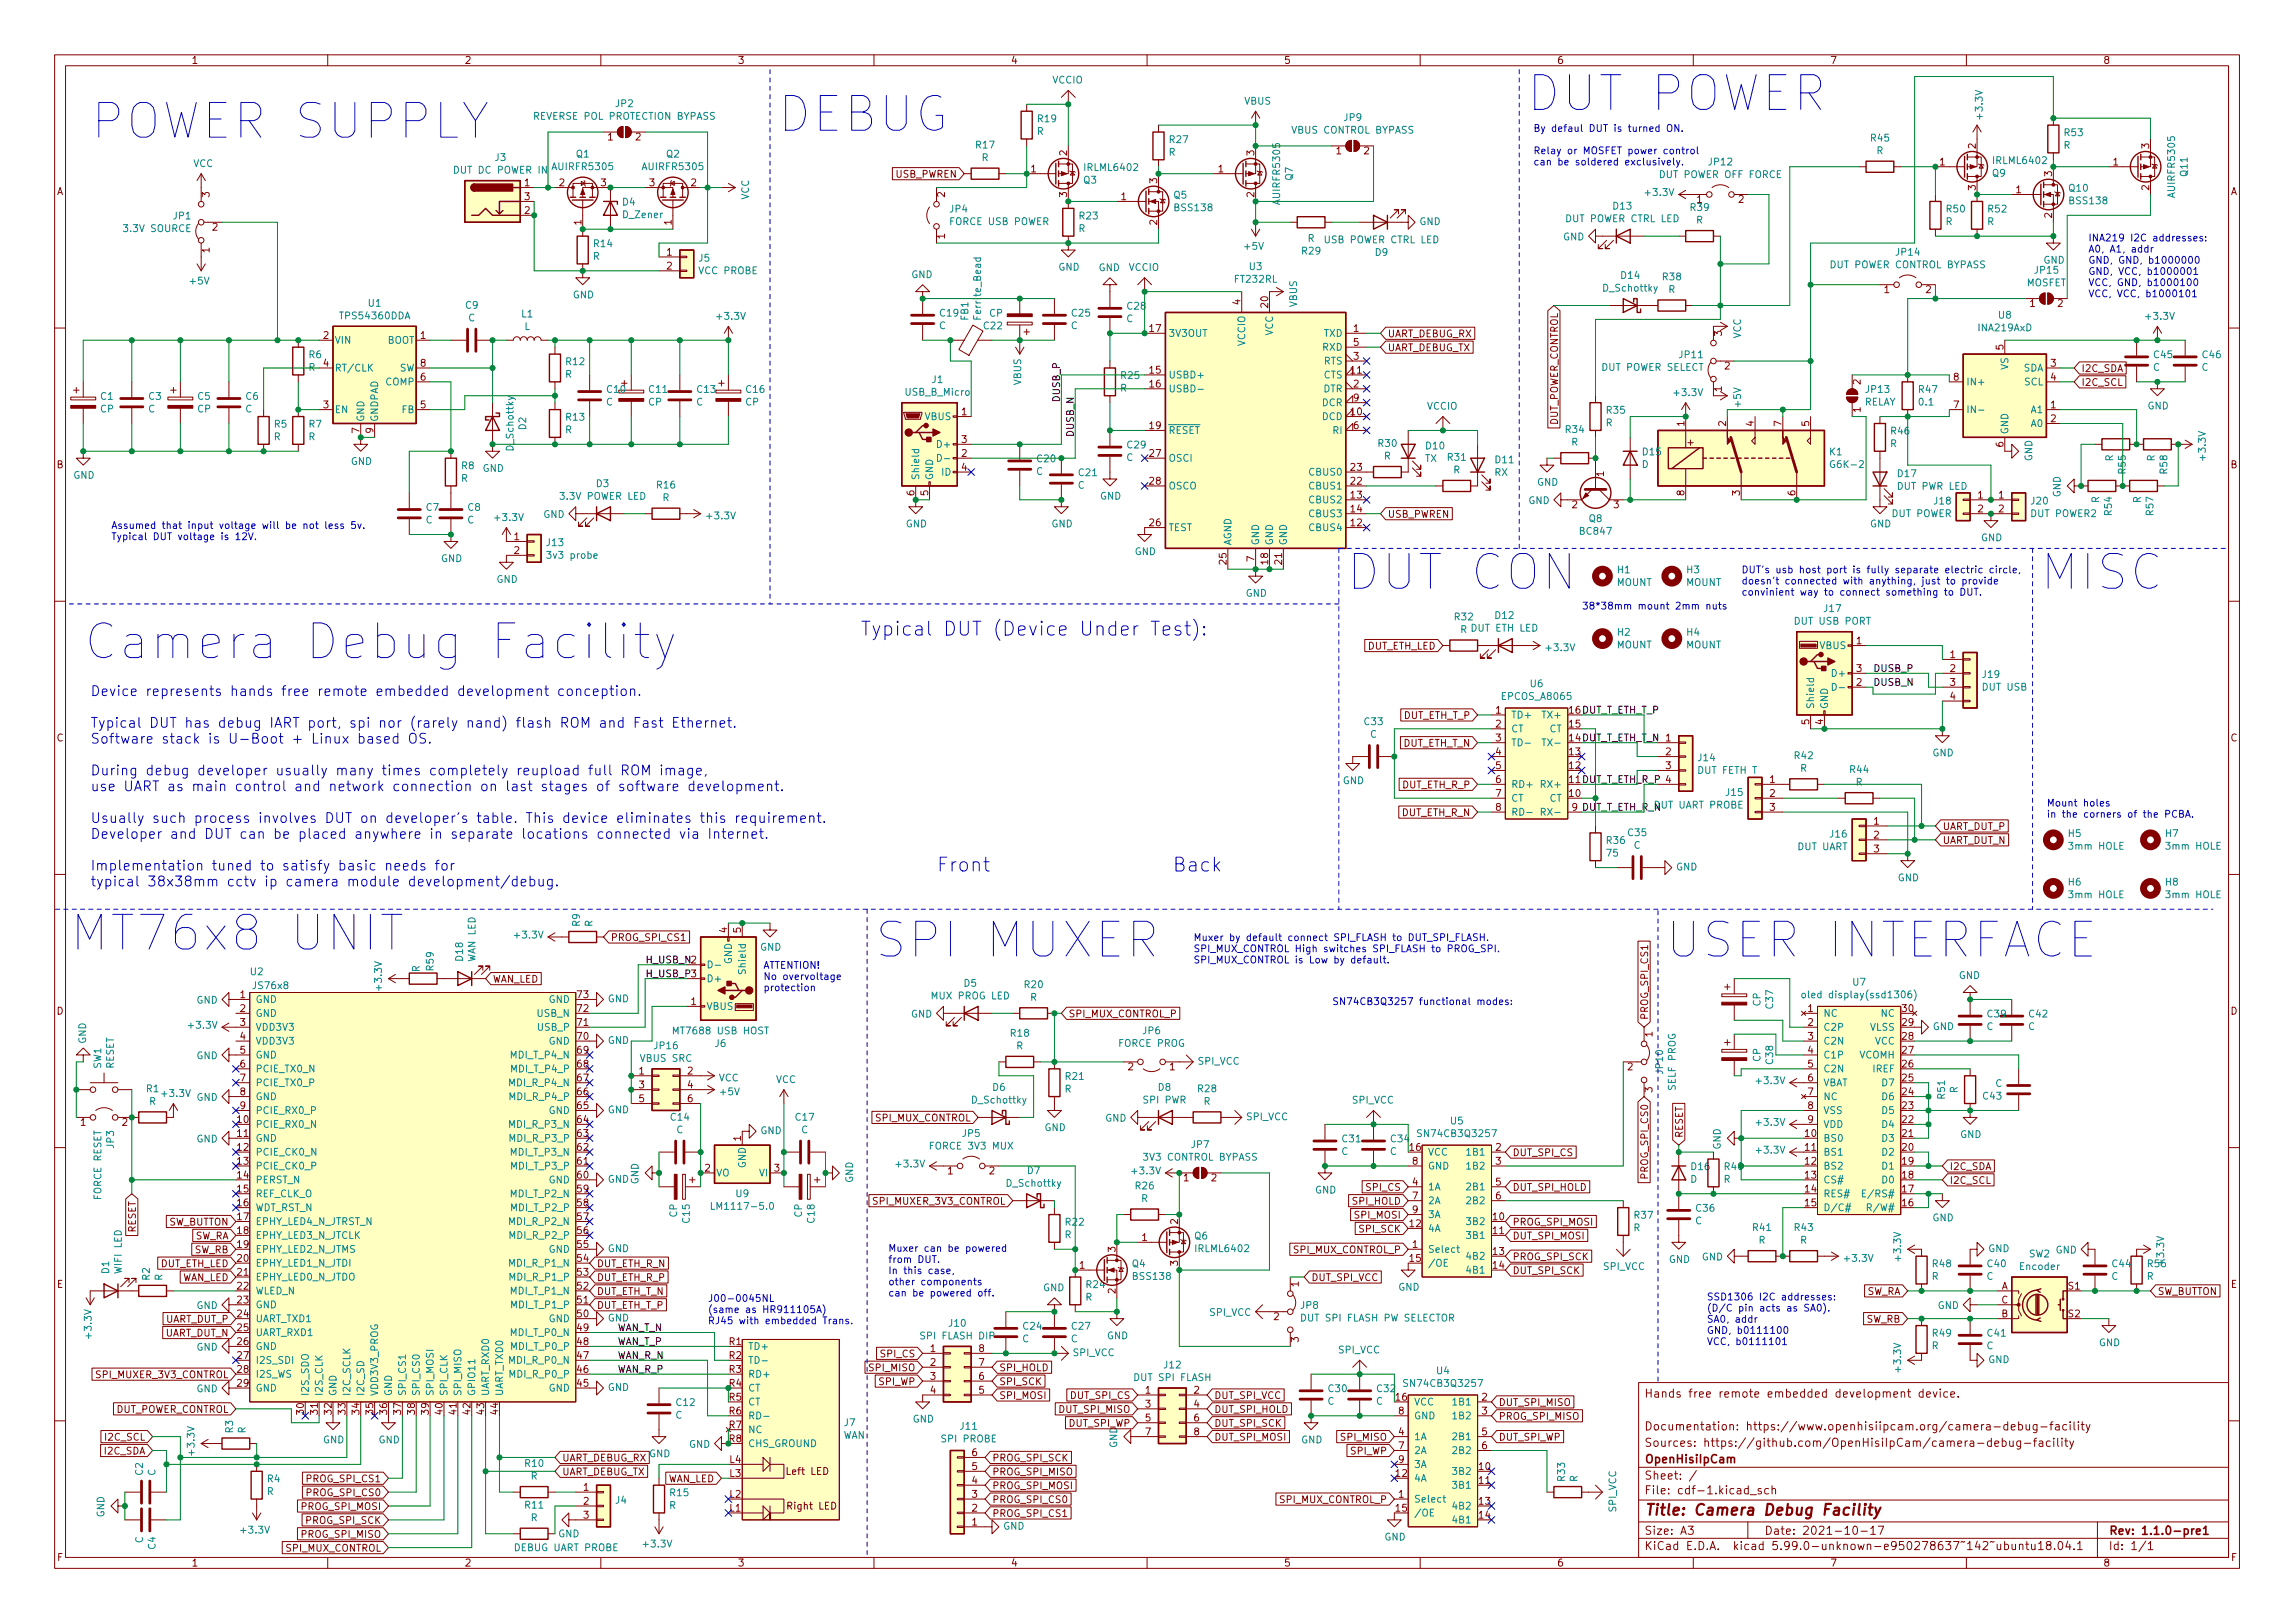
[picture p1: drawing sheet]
<svg xmlns="http://www.w3.org/2000/svg" width="420mm" height="297mm" viewBox="0 0 420 297" stroke-linecap="round" stroke-linejoin="round" font-family="sans-serif">
<defs><g id="words">
<g font-size="8.8" fill="#0000c2">
<text x="279.4" y="20.3">DUT POWER</text>
<text x="16.5" y="25.4">POWER SUPPLY</text>
<text x="142.2" y="24.1">DEBUG</text>
<text x="246.4" y="108">DUT CON</text>
<text x="373.4" y="108">MISC</text>
<text x="15.2" y="120.7">Camera Debug Facility</text>
<text x="12.7" y="174">MT76x8 UNIT</text>
<text x="160" y="175.3">SPI MUXER</text>
<text x="304.8" y="175.3">USER INTERFACE</text>
</g>
<g font-size="3.5" fill="#0000c2">
<text x="157.5" y="116.4">Typical DUT (Device Under Test):</text>
<text x="171.4" y="159.5">Front</text>
<text x="214.6" y="159.5">Back</text>
</g>
<text font-size="2.8" fill="#840000" x="301" y="277.3">Title: Camera Debug Facility</text>
<g font-size="2.5" fill="#0000c2">
<text x="16.5" y="127.4">Device represents hands free remote embedded development conception.</text>
<text x="16.5" y="133.2">Typical DUT has debug IART port, spi nor (rarely nand) flash ROM and Fast Ethernet.</text>
<text x="16.5" y="136.1">Software stack is U-Boot + Linux based OS.</text>
<text x="16.5" y="141.9">During debug developer usually many times completely reupload full ROM image,</text>
<text x="16.5" y="144.8">use UART as main control and network connection on last stages of software development.</text>
<text x="16.5" y="150.6">Usually such process involves DUT on developer's table. This device eliminates this requirement.</text>
<text x="16.5" y="153.5">Developer and DUT can be placed anywhere in separate locations connected via Internet.</text>
<text x="16.5" y="159.3">Implementation tuned to satisfy basic needs for</text>
<text x="16.5" y="162.2">typical 38x38mm cctv ip camera module development/debug.</text>
</g>
<g font-size="2.1" fill="#840000">
<text x="301" y="255.8">Hands free remote embedded development device.</text>
<text x="301" y="261.8">Documentation: https://www.openhisiipcam.org/camera-debug-facility</text>
<text x="301" y="267.8">OpenHisiIpCam</text>
<text x="301" y="264.8">Sources: https://github.com/OpenHisiIpCam/camera-debug-facility</text>
<text x="301" y="273.5">File: cdf-1.kicad_sch</text>
<text x="301" y="270.8">Sheet: /</text>
<text x="301" y="280.9">Size: A3</text>
<text x="323" y="280.9">Date: 2021-10-17</text>
<text x="386" y="280.9">Rev: 1.1.0-pre1</text>
<text x="301" y="283.7">KiCad E.D.A. kicad 5.99.0-unknown-e950278637~142~ubuntu18.04.1</text>
<text x="386" y="283.7">Id: 1/1</text>
</g>
<g font-size="1.8" fill="#840000">
<text x="35" y="11.7">1</text>
<text x="85" y="11.7">2</text>
<text x="135" y="11.7">3</text>
<text x="185" y="11.7">4</text>
<text x="235" y="11.7">5</text>
<text x="285" y="11.7">6</text>
<text x="335" y="11.7">7</text>
<text x="385" y="11.7">8</text>
<text x="111.3" y="25.7">1</text>
<text x="116.3" y="25.7">2</text>
<text x="195.3" y="28.5" transform="rotate(-90 195.3 28.5)">2</text>
<text x="229.6" y="28.5" transform="rotate(-90 229.6 28.5)">3</text>
<text x="244.6" y="28.2">1</text>
<text x="249.7" y="28.2">2</text>
<text x="361.7" y="27.2" transform="rotate(-90 361.7 27.2)">2</text>
<text x="393.4" y="27.2" transform="rotate(-90 393.4 27.2)">3</text>
<text x="10.3" y="35.7">A</text>
<text x="96" y="34.1">1</text>
<text x="102.4" y="34.1">2</text>
<text x="110" y="34.1">3</text>
<text x="118.9" y="34.1">3</text>
<text x="126.5" y="34.1">2</text>
<text x="164" y="32.5">USB_PWREN</text>
<text x="188.7" y="31.5">1</text>
<text x="211.8" y="33.5" transform="rotate(-90 211.8 33.5)">3</text>
<text x="223" y="31.5">1</text>
<text x="355.1" y="30.3">1</text>
<text x="361.7" y="34.8" transform="rotate(-90 361.7 34.8)">3</text>
<text x="369.1" y="35.3">1</text>
<text x="375.7" y="32.3" transform="rotate(-90 375.7 32.3)">3</text>
<text x="386.9" y="30.3">1</text>
<text x="393.4" y="34.8" transform="rotate(-90 393.4 34.8)">2</text>
<text x="408.3" y="35.7">A</text>
<text x="38.4" y="36.1" transform="rotate(-90 38.4 36.1)">3</text>
<text x="96" y="39.2">2</text>
<text x="96" y="36.6">3</text>
<text x="106.4" y="41.2" transform="rotate(-90 106.4 41.2)">1</text>
<text x="122.9" y="41.2" transform="rotate(-90 122.9 41.2)">1</text>
<text x="173" y="36.1" transform="rotate(-90 173 36.1)">2</text>
<text x="195.3" y="36.1" transform="rotate(-90 195.3 36.1)">3</text>
<text x="205.2" y="36.6">1</text>
<text x="211.8" y="41.2" transform="rotate(-90 211.8 41.2)">2</text>
<text x="229.6" y="36.1" transform="rotate(-90 229.6 36.1)">2</text>
<text x="310.7" y="37.1">1</text>
<text x="318.3" y="37.1">2</text>
<text x="375.7" y="39.9" transform="rotate(-90 375.7 39.9)">2</text>
<text x="38.4" y="46.2" transform="rotate(-90 38.4 46.2)">1</text>
<text x="38.9" y="42.2">2</text>
<text x="122.1" y="46.8">1</text>
<text x="173" y="43.7" transform="rotate(-90 173 43.7)">1</text>
<text x="122.1" y="49.3">2</text>
<text x="344.9" y="53.6">1</text>
<text x="352.6" y="53.6">2</text>
<text x="227.1" y="55.8" transform="rotate(-90 227.1 55.8)">4</text>
<text x="232.2" y="56.3" transform="rotate(-90 232.2 56.3)">20</text>
<text x="371.6" y="56.2">1</text>
<text x="376.7" y="56.2">2</text>
<text x="59.2" y="62">2</text>
<text x="77" y="62">1</text>
<text x="210.5" y="60.7">17</text>
<text x="247.8" y="60.7">1</text>
<text x="247.8" y="65.8">3</text>
<text x="247.8" y="63.3">5</text>
<text x="254" y="61.7">UART_DEBUG_RX</text>
<text x="254" y="64.3">UART_DEBUG_TX</text>
<text x="315.2" y="61.5" transform="rotate(-90 315.2 61.5)">3</text>
<text x="366.8" y="64" transform="rotate(-90 366.8 64)">5</text>
<text x="59.2" y="67.1">4</text>
<text x="77" y="69.6">6</text>
<text x="77" y="67.1">8</text>
<text x="210.5" y="68.4">15</text>
<text x="210.5" y="70.9">16</text>
<text x="247.3" y="68.4">11</text>
<text x="247.8" y="70.9">2</text>
<text x="315.2" y="71.6" transform="rotate(-90 315.2 71.6)">1</text>
<text x="315.7" y="67.6">2</text>
<text x="340.6" y="70.4" transform="rotate(-90 340.6 70.4)">2</text>
<text x="357.6" y="69.6">8</text>
<text x="375.4" y="67.1">3</text>
<text x="375.4" y="69.6">4</text>
<text x="381" y="70.6">I2C_SCL</text>
<text x="381" y="68.1">I2C_SDA</text>
<text x="59.2" y="74.7">3</text>
<text x="77" y="74.7">5</text>
<text x="176" y="76">1</text>
<text x="247.3" y="76">10</text>
<text x="247.8" y="73.4">9</text>
<text x="308.4" y="78" transform="rotate(-90 308.4 78)">1</text>
<text x="316" y="78" transform="rotate(-90 316 78)">2</text>
<text x="321.1" y="78" transform="rotate(-90 321.1 78)">4</text>
<text x="326.1" y="78" transform="rotate(-90 326.1 78)">7</text>
<text x="331.2" y="78" transform="rotate(-90 331.2 78)">5</text>
<text x="340.6" y="75.5" transform="rotate(-90 340.6 75.5)">1</text>
<text x="357.6" y="74.7">7</text>
<text x="375.4" y="74.7">1</text>
<text x="375.4" y="77.3">2</text>
<text x="65.8" y="79.3" transform="rotate(-90 65.8 79.3)">7</text>
<text x="68.3" y="79.3" transform="rotate(-90 68.3 79.3)">9</text>
<text x="176" y="83.6">2</text>
<text x="176" y="81.1">3</text>
<text x="210.5" y="78.5">19</text>
<text x="210.5" y="83.6">27</text>
<text x="247.8" y="78.5">6</text>
<text x="285.2" y="78.2" transform="rotate(-90 285.2 78.2)">DUT_POWER_CONTROL</text>
<text x="309" y="81.6">+</text>
<text x="366.8" y="81.8" transform="rotate(-90 366.8 81.8)">6</text>
<text x="10.3" y="85.7">B</text>
<text x="176" y="86.1">4</text>
<text x="210.5" y="88.7">28</text>
<text x="247.3" y="88.7">22</text>
<text x="247.3" y="86.1">23</text>
<text x="293.6" y="87.2" transform="rotate(-90 293.6 87.2)">1</text>
<text x="408.3" y="85.7">B</text>
<text x="167.4" y="90.7" transform="rotate(-90 167.4 90.7)">6</text>
<text x="169.9" y="90.7" transform="rotate(-90 169.9 90.7)">5</text>
<text x="247.3" y="91.2">13</text>
<text x="247.3" y="93.8">14</text>
<text x="254" y="94.7">USB_PWREN</text>
<text x="287.8" y="93">2</text>
<text x="295.4" y="93">3</text>
<text x="308.4" y="90.7" transform="rotate(-90 308.4 90.7)">8</text>
<text x="318.5" y="90.7" transform="rotate(-90 318.5 90.7)">3</text>
<text x="328.7" y="90.7" transform="rotate(-90 328.7 90.7)">6</text>
<text x="362.1" y="91.2">1</text>
<text x="362.1" y="93.8">2</text>
<text x="365.9" y="91.2">1</text>
<text x="365.9" y="93.8">2</text>
<text x="94.1" y="98.8">1</text>
<text x="94.1" y="101.4">2</text>
<text x="210.5" y="96.3">26</text>
<text x="247.3" y="96.3">12</text>
<text x="224.5" y="103.3" transform="rotate(-90 224.5 103.3)">25</text>
<text x="229.6" y="102.8" transform="rotate(-90 229.6 102.8)">7</text>
<text x="232.2" y="103.3" transform="rotate(-90 232.2 103.3)">18</text>
<text x="234.7" y="103.3" transform="rotate(-90 234.7 103.3)">21</text>
<text x="250.2" y="118.9">DUT_ETH_LED</text>
<text x="339.9" y="117.9">1</text>
<text x="339.9" y="125.5">2</text>
<text x="339.9" y="123">3</text>
<text x="357" y="120.4">1</text>
<text x="357" y="123">2</text>
<text x="357" y="125.5">3</text>
<text x="256.9" y="131.6">DUT_ETH_T_P</text>
<text x="273.8" y="130.6">1</text>
<text x="357" y="128.1">4</text>
<text x="10.3" y="135.7">C</text>
<text x="256.8" y="136.7">DUT_ETH_T_N</text>
<text x="273.8" y="133.1">2</text>
<text x="273.8" y="135.7">3</text>
<text x="287.3" y="133.1">15</text>
<text x="331.2" y="132.6" transform="rotate(-90 331.2 132.6)">5</text>
<text x="333.8" y="132.6" transform="rotate(-90 333.8 132.6)">4</text>
<text x="408.3" y="135.7">C</text>
<text x="273.8" y="138.2">4</text>
<text x="273.8" y="140.8">5</text>
<text x="273.8" y="143.3">6</text>
<text x="287.3" y="140.8">12</text>
<text x="287.3" y="138.2">13</text>
<text x="304.9" y="138.2">2</text>
<text x="304.9" y="140.8">3</text>
<text x="324" y="143.3">1</text>
<text x="256.6" y="149.4">DUT_ETH_R_N</text>
<text x="256.7" y="144.3">DUT_ETH_R_P</text>
<text x="273.8" y="145.8">7</text>
<text x="273.8" y="148.4">8</text>
<text x="287.3" y="145.8">10</text>
<text x="324" y="145.8">2</text>
<text x="324" y="148.4">3</text>
<text x="343" y="150.9">1</text>
<text x="343" y="153.5">2</text>
<text x="343" y="156">3</text>
<text x="355.6" y="154.4">UART_DUT_N</text>
<text x="355.6" y="151.9">UART_DUT_P</text>
<text x="111.8" y="172.2">PROG_SPI_CS1</text>
<text x="133.1" y="170.7" transform="rotate(-90 133.1 170.7)">4</text>
<text x="135.6" y="170.7" transform="rotate(-90 135.6 170.7)">5</text>
<text x="90.2" y="179.8">WAN_LED</text>
<text x="10.3" y="185.7">D</text>
<text x="44" y="182.7">1</text>
<text x="44" y="185.2">2</text>
<text x="105.7" y="185.2">72</text>
<text x="105.7" y="182.7">73</text>
<text x="126.5" y="183.9">1</text>
<text x="331" y="185.2">1</text>
<text x="348.3" y="185.2">30</text>
<text x="408.3" y="185.7">D</text>
<text x="44" y="187.7">3</text>
<text x="44" y="190.3">4</text>
<text x="105.7" y="190.3">70</text>
<text x="105.7" y="187.7">71</text>
<text x="195.6" y="186.2">SPI_MUX_CONTROL_P</text>
<text x="301.7" y="186.7" transform="rotate(-90 301.7 186.7)">PROG_SPI_CS1</text>
<text x="302.5" y="189.8" transform="rotate(-90 302.5 189.8)">1</text>
<text x="331" y="187.7">2</text>
<text x="331" y="190.3">3</text>
<text x="348.3" y="190.3">28</text>
<text x="348.3" y="187.7">29</text>
<text x="44" y="192.8">5</text>
<text x="44" y="195.4">6</text>
<text x="44" y="197.9">7</text>
<text x="105.7" y="197.9">67</text>
<text x="105.7" y="195.4">68</text>
<text x="105.7" y="192.8">69</text>
<text x="117" y="196.6">1</text>
<text x="125.9" y="196.6">2</text>
<text x="206.5" y="195.9">2</text>
<text x="214.1" y="195.9">1</text>
<text x="298" y="195.9">2</text>
<text x="331" y="192.8">4</text>
<text x="331" y="195.4">5</text>
<text x="331" y="197.9">6</text>
<text x="348.3" y="197.9">25</text>
<text x="348.3" y="195.4">26</text>
<text x="348.3" y="192.8">27</text>
<text x="44" y="200.4">8</text>
<text x="44" y="203">9</text>
<text x="105.7" y="203">65</text>
<text x="105.7" y="200.4">66</text>
<text x="117" y="199.2">3</text>
<text x="117" y="201.7">5</text>
<text x="125.9" y="199.2">4</text>
<text x="125.9" y="201.7">6</text>
<text x="302.5" y="199.9" transform="rotate(-90 302.5 199.9)">3</text>
<text x="331" y="200.4">7</text>
<text x="331" y="203">8</text>
<text x="348.3" y="203">23</text>
<text x="348.3" y="200.4">24</text>
<text x="14.7" y="206">1</text>
<text x="22.4" y="206">2</text>
<text x="43.5" y="205.5">10</text>
<text x="43.5" y="208.1">11</text>
<text x="105.7" y="208.1">63</text>
<text x="105.7" y="205.5">64</text>
<text x="135.6" y="208.8" transform="rotate(-90 135.6 208.8)">1</text>
<text x="160.3" y="205.2">SPI_MUX_CONTROL</text>
<text x="308.1" y="208.3" transform="rotate(-90 308.1 208.3)">RESET</text>
<text x="330.5" y="208.1">10</text>
<text x="331" y="205.5">9</text>
<text x="348.3" y="208.1">21</text>
<text x="348.3" y="205.5">22</text>
<text x="43.5" y="210.6">12</text>
<text x="43.5" y="213.1">13</text>
<text x="43.5" y="215.7">14</text>
<text x="105.7" y="215.7">60</text>
<text x="105.7" y="213.1">61</text>
<text x="105.7" y="210.6">62</text>
<text x="129" y="214.4">2</text>
<text x="141.7" y="214.4">3</text>
<text x="173.5" y="214.9">1</text>
<text x="181.1" y="214.9">2</text>
<text x="258.1" y="210.6">16</text>
<text x="258.6" y="213.1">8</text>
<text x="273.8" y="210.6">2</text>
<text x="273.8" y="213.1">3</text>
<text x="276.9" y="211.6">DUT_SPI_CS</text>
<text x="301.7" y="215.4" transform="rotate(-90 301.7 215.4)">PROG_SPI_CS0</text>
<text x="330.5" y="210.6">11</text>
<text x="330.5" y="213.1">12</text>
<text x="330.5" y="215.7">13</text>
<text x="348.3" y="215.7">18</text>
<text x="348.3" y="213.1">19</text>
<text x="348.3" y="210.6">20</text>
<text x="356.9" y="214.1">I2C_SDA</text>
<text x="43.5" y="218.2">15</text>
<text x="43.5" y="220.8">16</text>
<text x="105.7" y="220.8">58</text>
<text x="105.7" y="218.2">59</text>
<text x="160.1" y="220.5">SPI_MUXER_3V3_CONTROL</text>
<text x="216.7" y="216.2">1</text>
<text x="221.8" y="216.2">2</text>
<text x="247.7" y="220.5">SPI_HOLD</text>
<text x="250.2" y="217.9">SPI_CS</text>
<text x="258.6" y="217">4</text>
<text x="258.6" y="219.5">7</text>
<text x="273.8" y="217">5</text>
<text x="273.8" y="219.5">6</text>
<text x="276.9" y="217.9">DUT_SPI_HOLD</text>
<text x="330.5" y="218.2">14</text>
<text x="330.5" y="220.8">15</text>
<text x="348.3" y="220.8">16</text>
<text x="348.3" y="218.2">17</text>
<text x="356.9" y="216.7">I2C_SCL</text>
<text x="24.9" y="225.6" transform="rotate(-90 24.9 225.6)">RESET</text>
<text x="30.7" y="224.3">SW_BUTTON</text>
<text x="35.5" y="226.8">SW_RA</text>
<text x="43.5" y="223.3">17</text>
<text x="43.5" y="225.8">18</text>
<text x="105.7" y="225.8">56</text>
<text x="105.7" y="223.3">57</text>
<text x="209.1" y="227.1">1</text>
<text x="215.6" y="224" transform="rotate(-90 215.6 224)">2</text>
<text x="248.2" y="223">SPI_MOSI</text>
<text x="249" y="225.6">SPI_SCK</text>
<text x="258.1" y="224.6">12</text>
<text x="258.6" y="222">9</text>
<text x="273.3" y="223.3">10</text>
<text x="273.3" y="225.8">11</text>
<text x="276.9" y="224.3">PROG_SPI_MOSI</text>
<text x="276.9" y="226.8">DUT_SPI_MOSI</text>
<text x="29.2" y="231.9">DUT_ETH_LED</text>
<text x="35.5" y="229.4">SW_RB</text>
<text x="43.5" y="228.4">19</text>
<text x="43.5" y="230.9">20</text>
<text x="43.5" y="233.5">21</text>
<text x="105.7" y="233.5">53</text>
<text x="105.7" y="230.9">54</text>
<text x="105.7" y="228.4">55</text>
<text x="109.2" y="231.9">DUT_ETH_R_N</text>
<text x="197.6" y="232.2">1</text>
<text x="204.2" y="229.1" transform="rotate(-90 204.2 229.1)">3</text>
<text x="215.6" y="231.7" transform="rotate(-90 215.6 231.7)">3</text>
<text x="236.9" y="229.4">SPI_MUX_CONTROL_P</text>
<text x="258.1" y="230.9">15</text>
<text x="258.6" y="228.4">1</text>
<text x="273.3" y="229.7">13</text>
<text x="273.3" y="232.2">14</text>
<text x="276.9" y="230.6">PROG_SPI_SCK</text>
<text x="276.9" y="233.2">DUT_SPI_SCK</text>
<text x="10.4" y="235.7">E</text>
<text x="33.2" y="234.4">WAN_LED</text>
<text x="43.5" y="236">22</text>
<text x="43.5" y="238.5">23</text>
<text x="105.7" y="238.5">51</text>
<text x="105.7" y="236">52</text>
<text x="109.2" y="237">DUT_ETH_T_N</text>
<text x="109.2" y="239.5">DUT_ETH_T_P</text>
<text x="109.2" y="234.4">DUT_ETH_R_P</text>
<text x="204.2" y="236.7" transform="rotate(-90 204.2 236.7)">2</text>
<text x="237.7" y="235.5" transform="rotate(-90 237.7 235.5)">1</text>
<text x="240" y="234.4">DUT_SPI_VCC</text>
<text x="341.6" y="237">SW_RA</text>
<text x="366.4" y="236">A</text>
<text x="366.4" y="238.5">C</text>
<text x="378.6" y="236">S1</text>
<text x="395" y="237">SW_BUTTON</text>
<text x="408.4" y="235.7">E</text>
<text x="30.1" y="244.6">UART_DUT_N</text>
<text x="30.2" y="242.1">UART_DUT_P</text>
<text x="43.5" y="241.1">24</text>
<text x="43.5" y="243.6">25</text>
<text x="105.7" y="243.6">49</text>
<text x="105.7" y="241.1">50</text>
<text x="233.2" y="241.6">2</text>
<text x="237.7" y="245.6" transform="rotate(-90 237.7 245.6)">3</text>
<text x="341.6" y="242.1">SW_RB</text>
<text x="366.4" y="241.1">B</text>
<text x="378.6" y="241.1">S2</text>
<text x="43.5" y="246.2">26</text>
<text x="43.5" y="248.7">27</text>
<text x="43.5" y="251.2">28</text>
<text x="105.7" y="251.2">46</text>
<text x="105.7" y="248.7">47</text>
<text x="105.7" y="246.2">48</text>
<text x="133.5" y="246.2">R1</text>
<text x="133.5" y="248.7">R2</text>
<text x="133.5" y="251.2">R3</text>
<text x="159.3" y="251">SPI_MISO</text>
<text x="161.3" y="248.4">SPI_CS</text>
<text x="170.3" y="247.4">1</text>
<text x="170.3" y="250">2</text>
<text x="179.2" y="250">7</text>
<text x="179.2" y="247.4">8</text>
<text x="182.9" y="251">SPI_HOLD</text>
<text x="17.8" y="252.2">SPI_MUXER_3V3_CONTROL</text>
<text x="43.5" y="253.8">29</text>
<text x="105.7" y="253.8">45</text>
<text x="133.5" y="253.8">R4</text>
<text x="133.5" y="256.3">R5</text>
<text x="161" y="253.5">SPI_WP</text>
<text x="170.3" y="252.5">3</text>
<text x="170.3" y="255.1">4</text>
<text x="179.2" y="255.1">5</text>
<text x="179.2" y="252.5">6</text>
<text x="182.9" y="253.5">SPI_SCK</text>
<text x="182.9" y="256">SPI_MOSI</text>
<text x="196.1" y="256">DUT_SPI_CS</text>
<text x="209.7" y="255.1">1</text>
<text x="209.7" y="257.6">3</text>
<text x="218.6" y="255.1">2</text>
<text x="218.6" y="257.6">4</text>
<text x="222.2" y="256">DUT_SPI_VCC</text>
<text x="255.6" y="256.3">16</text>
<text x="271.3" y="256.3">2</text>
<text x="274.3" y="257.3">DUT_SPI_MISO</text>
<text x="19.4" y="263.7">I2C_SCL</text>
<text x="20.9" y="258.6">DUT_POWER_CONTROL</text>
<text x="55.6" y="258.8" transform="rotate(-90 55.6 258.8)">30</text>
<text x="58.2" y="258.8" transform="rotate(-90 58.2 258.8)">31</text>
<text x="60.7" y="258.8" transform="rotate(-90 60.7 258.8)">32</text>
<text x="63.2" y="258.8" transform="rotate(-90 63.2 258.8)">33</text>
<text x="65.8" y="258.8" transform="rotate(-90 65.8 258.8)">34</text>
<text x="68.3" y="258.8" transform="rotate(-90 68.3 258.8)">35</text>
<text x="70.9" y="258.8" transform="rotate(-90 70.9 258.8)">36</text>
<text x="73.4" y="258.8" transform="rotate(-90 73.4 258.8)">37</text>
<text x="75.9" y="258.8" transform="rotate(-90 75.9 258.8)">38</text>
<text x="78.5" y="258.8" transform="rotate(-90 78.5 258.8)">39</text>
<text x="81" y="258.8" transform="rotate(-90 81 258.8)">40</text>
<text x="83.6" y="258.8" transform="rotate(-90 83.6 258.8)">41</text>
<text x="86.1" y="258.8" transform="rotate(-90 86.1 258.8)">42</text>
<text x="88.6" y="258.8" transform="rotate(-90 88.6 258.8)">43</text>
<text x="91.2" y="258.8" transform="rotate(-90 91.2 258.8)">44</text>
<text x="133.5" y="258.9">R6</text>
<text x="133.5" y="261.4">R7</text>
<text x="133.5" y="263.9">R8</text>
<text x="194" y="258.6">DUT_SPI_MISO</text>
<text x="195.7" y="261.1">DUT_SPI_WP</text>
<text x="209.7" y="260.1">5</text>
<text x="209.7" y="262.7">7</text>
<text x="218.6" y="260.1">6</text>
<text x="218.6" y="262.7">8</text>
<text x="222.2" y="258.6">DUT_SPI_HOLD</text>
<text x="222.2" y="261.1">DUT_SPI_SCK</text>
<text x="222.2" y="263.7">DUT_SPI_MOSI</text>
<text x="245.6" y="263.7">SPI_MISO</text>
<text x="256" y="262.7">4</text>
<text x="256" y="258.9">8</text>
<text x="271.3" y="258.9">3</text>
<text x="271.3" y="262.7">5</text>
<text x="274.3" y="259.8">PROG_SPI_MISO</text>
<text x="274.3" y="263.7">DUT_SPI_WP</text>
<text x="19.2" y="266.2">I2C_SDA</text>
<text x="102.9" y="267.5">UART_DEBUG_RX</text>
<text x="133.6" y="267.8">L4</text>
<text x="143.9" y="269.9">Left LED</text>
<text x="177.9" y="269">5</text>
<text x="177.9" y="266.5">6</text>
<text x="181.6" y="267.5">PROG_SPI_SCK</text>
<text x="204.5" y="265" transform="rotate(-90 204.5 265)">GND</text>
<text x="247.3" y="266.2">SPI_WP</text>
<text x="256" y="265.2">7</text>
<text x="256" y="267.8">9</text>
<text x="270.8" y="269">10</text>
<text x="271.3" y="265.2">6</text>
<text x="56.4" y="271.3">PROG_SPI_CS1</text>
<text x="56.4" y="273.8">PROG_SPI_CS0</text>
<text x="102.9" y="270">UART_DEBUG_TX</text>
<text x="106.8" y="272.8">1</text>
<text x="106.8" y="275.4">2</text>
<text x="122.1" y="271.3">WAN_LED</text>
<text x="133.6" y="274.1">L2</text>
<text x="133.6" y="270.3">L3</text>
<text x="177.9" y="274.1">3</text>
<text x="177.9" y="271.6">4</text>
<text x="181.6" y="270">PROG_SPI_MISO</text>
<text x="181.6" y="272.5">PROG_SPI_MOSI</text>
<text x="181.6" y="275.1">PROG_SPI_CS0</text>
<text x="234.3" y="275.1">SPI_MUX_CONTROL_P</text>
<text x="255.6" y="270.3">12</text>
<text x="256" y="274.1">1</text>
<text x="270.8" y="271.6">11</text>
<text x="270.8" y="275.4">13</text>
<text x="55.3" y="281.4">PROG_SPI_MISO</text>
<text x="55.3" y="276.4">PROG_SPI_MOSI</text>
<text x="56.1" y="278.9">PROG_SPI_SCK</text>
<text x="106.8" y="277.9">3</text>
<text x="133.6" y="276.6">L1</text>
<text x="144.3" y="276.3">Right LED</text>
<text x="177.9" y="279.2">1</text>
<text x="177.9" y="276.6">2</text>
<text x="181.6" y="277.6">PROG_SPI_CS1</text>
<text x="255.6" y="276.6">15</text>
<text x="270.8" y="277.9">14</text>
<text x="10.4" y="285.7">F</text>
<text x="35" y="286.7">1</text>
<text x="52.4" y="284">SPI_MUX_CONTROL</text>
<text x="85" y="286.7">2</text>
<text x="135" y="286.7">3</text>
<text x="185" y="286.7">4</text>
<text x="235" y="286.7">5</text>
<text x="285" y="286.7">6</text>
<text x="335" y="286.7">7</text>
<text x="385" y="286.7">8</text>
<text x="408.4" y="285.7">F</text>
</g>
<g font-size="1.8" fill="#008484">
<text x="192.7" y="15.3">VCCIO</text>
<text x="98.1" y="21.9">REVERSE POL PROTECTION BYPASS</text>
<text x="112.7" y="19.6">JP2</text>
<text x="190" y="22.4">R19</text>
<text x="227.8" y="19.1">VBUS</text>
<text x="246.1" y="22.1">JP9</text>
<text x="363" y="21.6" transform="rotate(-90 363 21.6)">+3.3V</text>
<text x="90.6" y="29.4">J3</text>
<text x="105.5" y="28.8">Q1</text>
<text x="122" y="28.8">Q2</text>
<text x="178.7" y="27.2">R17</text>
<text x="179.7" y="29.5">R</text>
<text x="189.8" y="24.7">R</text>
<text x="213.9" y="28.5">R</text>
<text x="214.2" y="26.2">R27</text>
<text x="236.7" y="24.4">VBUS CONTROL BYPASS</text>
<text x="342.5" y="25.9">R45</text>
<text x="343.5" y="28.2">R</text>
<text x="377.8" y="27.2">R</text>
<text x="378" y="24.9">R53</text>
<text x="35.3" y="30.6">VCC</text>
<text x="83.6" y="31.8">DUT DC POWER IN</text>
<text x="101.4" y="31.1">AUIRFR5305</text>
<text x="117.9" y="31.1">AUIRFR5305</text>
<text x="198.4" y="33.6">Q3</text>
<text x="198.7" y="31.3">IRLML6402</text>
<text x="236.7" y="33" transform="rotate(-90 236.7 33)">Q7</text>
<text x="301.4" y="35.9">+3.3V</text>
<text x="304.2" y="32.6">DUT POWER OFF FORCE</text>
<text x="312.9" y="30.3">JP12</text>
<text x="364.8" y="32.3">Q9</text>
<text x="365.1" y="30">IRLML6402</text>
<text x="378.8" y="35.1">Q10</text>
<text x="398.2" y="35.8" transform="rotate(-90 398.2 35.8)">AUIRFR5305</text>
<text x="400.5" y="32.2" transform="rotate(-90 400.5 32.2)">Q11</text>
<text x="31.8" y="40.1">JP1</text>
<text x="114" y="37.6">D4</text>
<text x="114.1" y="39.9">D_Zener</text>
<text x="137.1" y="36.6" transform="rotate(-90 137.1 36.6)">VCC</text>
<text x="173.9" y="38.9">JP4</text>
<text x="174.1" y="41.2">FORCE USB POWER</text>
<text x="197.7" y="40.1">R23</text>
<text x="214.9" y="36.3">Q5</text>
<text x="215.2" y="38.6">BSS138</text>
<text x="234.3" y="37.1" transform="rotate(-90 234.3 37.1)">AUIRFR5305</text>
<text x="259.8" y="41.2">GND</text>
<text x="287" y="40.7">DUT POWER CTRL LED</text>
<text x="295.4" y="38.3">D13</text>
<text x="309.5" y="38.6">R39</text>
<text x="310.5" y="40.9">R</text>
<text x="356.2" y="41.2">R</text>
<text x="356.4" y="38.9">R50</text>
<text x="363.8" y="41.2">R</text>
<text x="364" y="38.9">R52</text>
<text x="379" y="37.4">BSS138</text>
<text x="22.9" y="42.5">3.3V SOURCE</text>
<text x="108.5" y="47.5">R</text>
<text x="108.8" y="45.2">R14</text>
<text x="127.9" y="47.9">J5</text>
<text x="197.4" y="42.5">R</text>
<text x="227.9" y="45.7">+5V</text>
<text x="238.4" y="46.6">R29</text>
<text x="239.4" y="44.3">R</text>
<text x="242.8" y="44.5">USB POWER CTRL LED</text>
<text x="251.8" y="46.8">D9</text>
<text x="286.1" y="44">GND</text>
<text x="347.2" y="46.8">JP14</text>
<text x="34.9" y="52.1">+5V</text>
<text x="128" y="50.2">VCC PROBE</text>
<text x="166.8" y="50.9">GND</text>
<text x="193.7" y="49.5">GND</text>
<text x="201.1" y="49.6">GND</text>
<text x="206.6" y="49.6">VCCIO</text>
<text x="226.1" y="51.7">FT232RL</text>
<text x="228.7" y="49.4">U3</text>
<text x="293.6" y="53.4">D_Schottky</text>
<text x="296.8" y="51">D14</text>
<text x="304.4" y="51.3">R38</text>
<text x="305.4" y="53.6">R</text>
<text x="335.3" y="49.1">DUT POWER CONTROL BYPASS</text>
<text x="371" y="52.4">MOSFET</text>
<text x="372.6" y="50.1">JP15</text>
<text x="374.1" y="48.2">GND</text>
<text x="62.5" y="58.4">TPS54360DDA</text>
<text x="67.4" y="56.1">U1</text>
<text x="85.2" y="56.5">C9</text>
<text x="85.7" y="58.8">C</text>
<text x="95.5" y="58.1">L1</text>
<text x="104.8" y="54.6">GND</text>
<text x="131.4" y="58.5">+3.3V</text>
<text x="172.1" y="57.9">C19</text>
<text x="177.3" y="58.6" transform="rotate(-90 177.3 58.6)">FB1</text>
<text x="179.6" y="58.2" transform="rotate(-90 179.6 58.2)">Ferrite_Bead</text>
<text x="181.1" y="57.9">CP</text>
<text x="196.3" y="57.9">C25</text>
<text x="206.2" y="59">C</text>
<text x="206.4" y="56.7">C28</text>
<text x="237.4" y="56.2" transform="rotate(-90 237.4 56.2)">VBUS</text>
<text x="365.9" y="58.3">U8</text>
<text x="393" y="58.5">+3.3V</text>
<text x="56.6" y="65.5">R6</text>
<text x="61.2" y="62.9">VIN</text>
<text x="70.8" y="62.9">BOOT</text>
<text x="96" y="60.4">L</text>
<text x="171.9" y="60.2">C</text>
<text x="180.1" y="60.3">C22</text>
<text x="196" y="60.2">C</text>
<text x="213.9" y="61.6">3V3OUT</text>
<text x="228" y="63.3" transform="rotate(-90 228 63.3)">VCCIO</text>
<text x="233" y="61.4" transform="rotate(-90 233 61.4)">VCC</text>
<text x="242.1" y="64.2">RXD</text>
<text x="242.3" y="61.6">TXD</text>
<text x="307.5" y="65.5">JP11</text>
<text x="318.7" y="62" transform="rotate(-90 318.7 62)">VCC</text>
<text x="362.3" y="60.6">INA219AxD</text>
<text x="394.4" y="65.5">C45</text>
<text x="403.3" y="65.5">C46</text>
<text x="56.5" y="67.9">R</text>
<text x="61.2" y="68">RT/CLK</text>
<text x="70.6" y="70.5">COMP</text>
<text x="73.1" y="68">SW</text>
<text x="103.5" y="69.1">R</text>
<text x="103.7" y="66.8">R12</text>
<text x="111.2" y="71.9">C10</text>
<text x="118.9" y="71.9">C11</text>
<text x="127.7" y="71.9">C13</text>
<text x="136.6" y="71.9">C16</text>
<text x="170.6" y="70.1">J1</text>
<text x="186.9" y="70.5" transform="rotate(-90 186.9 70.5)">VBUS</text>
<text x="205.1" y="71.7">R</text>
<text x="205.3" y="69.4">R25</text>
<text x="213.9" y="69.3">USBD+</text>
<text x="213.9" y="71.8">USBD-</text>
<text x="242.2" y="71.8">DTR</text>
<text x="242.3" y="69.3">CTS</text>
<text x="242.3" y="66.7">RTS</text>
<text x="293.4" y="67.9">DUT POWER SELECT</text>
<text x="341.7" y="71.9">JP13</text>
<text x="351.3" y="71.9">R47</text>
<text x="359.9" y="70.5">IN+</text>
<text x="367.7" y="67.7" transform="rotate(-90 367.7 67.7)">VS</text>
<text x="370.4" y="68">SDA</text>
<text x="370.6" y="70.5">SCL</text>
<text x="394.2" y="67.9">C</text>
<text x="403" y="67.9">C</text>
<text x="18.4" y="75.5">CP</text>
<text x="18.4" y="73.2">C1</text>
<text x="27.1" y="75.5">C</text>
<text x="27.2" y="73.2">C3</text>
<text x="36.1" y="75.5">CP</text>
<text x="36.2" y="73.2">C5</text>
<text x="44.9" y="75.5">C</text>
<text x="45" y="73.2">C6</text>
<text x="61.2" y="75.6">EN</text>
<text x="66.7" y="77.3" transform="rotate(-90 66.7 77.3)">GND</text>
<text x="69.2" y="77.3" transform="rotate(-90 69.2 77.3)">GNDPAD</text>
<text x="73.6" y="75.6">FB</text>
<text x="103.7" y="77">R13</text>
<text x="110.9" y="74.2">C</text>
<text x="118.7" y="74.2">CP</text>
<text x="127.5" y="74.2">C</text>
<text x="136.5" y="74.2">CP</text>
<text x="165.8" y="72.4">USB_B_Micro</text>
<text x="169.3" y="76.9">VBUS</text>
<text x="242" y="76.9">DCD</text>
<text x="242" y="74.3">DCR</text>
<text x="261.2" y="75">VCCIO</text>
<text x="294.2" y="75.7">R35</text>
<text x="306.7" y="72.5">+3.3V</text>
<text x="318.7" y="74.4" transform="rotate(-90 318.7 74.4)">+5V</text>
<text x="341.2" y="74.2">RELAY</text>
<text x="351.4" y="74.2">0.1</text>
<text x="359.9" y="75.6">IN-</text>
<text x="371.9" y="75.6">A1</text>
<text x="393.1" y="74.9">GND</text>
<text x="50.1" y="80.6">R</text>
<text x="50.2" y="78.2">R5</text>
<text x="56.5" y="80.6">R</text>
<text x="56.6" y="78.2">R7</text>
<text x="94" y="82.4" transform="rotate(-90 94 82.4)">D_Schottky</text>
<text x="96.3" y="78.6" transform="rotate(-90 96.3 78.6)">D2</text>
<text x="103.5" y="79.3">R</text>
<text x="171.9" y="82">D+</text>
<text x="206.4" y="82.1">C29</text>
<text x="213.9" y="79.4">~{RESET}</text>
<text x="244.1" y="79.4">RI</text>
<text x="252.4" y="81.8">R30</text>
<text x="261.1" y="82.2">D10</text>
<text x="286.7" y="79.2">R34</text>
<text x="287.7" y="81.5">R</text>
<text x="294" y="78">R</text>
<text x="300.8" y="83.3">D15</text>
<text x="335" y="83.3">K1</text>
<text x="346" y="81.8">R</text>
<text x="346.3" y="79.5">R46</text>
<text x="367.7" y="79.5" transform="rotate(-90 367.7 79.5)">GND</text>
<text x="371.9" y="78.1">A0</text>
<text x="13.4" y="87.6">GND</text>
<text x="64.2" y="85.1">GND</text>
<text x="84.4" y="88.2">R</text>
<text x="84.5" y="85.9">R8</text>
<text x="88.3" y="86.3">GND</text>
<text x="109.2" y="89.1">D3</text>
<text x="120.3" y="89.4">R16</text>
<text x="168.3" y="87.9" transform="rotate(-90 168.3 87.9)">Shield</text>
<text x="170.8" y="87.9" transform="rotate(-90 170.8 87.9)">GND</text>
<text x="172.5" y="87">ID</text>
<text x="189.7" y="86.9">C</text>
<text x="189.9" y="84.6">C20</text>
<text x="197.3" y="89.4">C</text>
<text x="197.5" y="87.1">C21</text>
<text x="206.2" y="84.4">C</text>
<text x="213.9" y="84.5">OSCI</text>
<text x="213.9" y="89.6">OSCO</text>
<text x="239.9" y="89.6">CBUS1</text>
<text x="239.9" y="87">CBUS0</text>
<text x="253.4" y="84.1">R</text>
<text x="260.8" y="84.5">TX</text>
<text x="265.1" y="84.3">R31</text>
<text x="266.1" y="86.6">R</text>
<text x="273.6" y="87.1">RX</text>
<text x="273.8" y="84.8">D11</text>
<text x="281.4" y="88.9">GND</text>
<text x="300.6" y="85.6">D</text>
<text x="335.5" y="85.6">G6K-2</text>
<text x="347.5" y="87.3">D17</text>
<text x="347.6" y="89.6">DUT PWR LED</text>
<text x="372.1" y="84.4" transform="rotate(-90 372.1 84.4)">GND</text>
<text x="386.8" y="84.4" transform="rotate(-90 386.8 84.4)">R</text>
<text x="389.2" y="86.6" transform="rotate(-90 389.2 86.6)">R55</text>
<text x="394.5" y="84.4" transform="rotate(-90 394.5 84.4)">R</text>
<text x="396.8" y="86.6" transform="rotate(-90 396.8 86.6)">R58</text>
<text x="403.8" y="84" transform="rotate(-90 403.8 84)">+3.3V</text>
<text x="77.9" y="95.8">C</text>
<text x="78" y="93.5">C7</text>
<text x="85.5" y="95.8">C</text>
<text x="85.7" y="93.5">C8</text>
<text x="90.8" y="95.3">+3.3V</text>
<text x="99.4" y="94.8">GND</text>
<text x="102.9" y="91.5">3.3V POWER LED</text>
<text x="121.3" y="91.7">R</text>
<text x="129.6" y="95">+3.3V</text>
<text x="201.4" y="91.4">GND</text>
<text x="239.9" y="92.1">CBUS2</text>
<text x="239.9" y="94.7">CBUS3</text>
<text x="279.8" y="92.2">GND</text>
<text x="290.9" y="95.5">Q8</text>
<text x="346.4" y="94.6">DUT POWER</text>
<text x="354.1" y="92.3">J18</text>
<text x="371.9" y="94.6">DUT POWER2</text>
<text x="371.9" y="92.3">J20</text>
<text x="377.2" y="91" transform="rotate(-90 377.2 91)">GND</text>
<text x="384.3" y="92.1" transform="rotate(-90 384.3 92.1)">R</text>
<text x="386.6" y="94.3" transform="rotate(-90 386.6 94.3)">R54</text>
<text x="391.9" y="92.1" transform="rotate(-90 391.9 92.1)">R</text>
<text x="394.2" y="94.3" transform="rotate(-90 394.2 94.3)">R57</text>
<text x="100.1" y="99.9">J13</text>
<text x="165.8" y="96.5">GND</text>
<text x="192.5" y="96.5">GND</text>
<text x="207.7" y="101.6">GND</text>
<text x="213.9" y="97.2">TEST</text>
<text x="225.4" y="99.9" transform="rotate(-90 225.4 99.9)">AGND</text>
<text x="230.5" y="99.9" transform="rotate(-90 230.5 99.9)">GND</text>
<text x="233" y="99.9" transform="rotate(-90 233 99.9)">GND</text>
<text x="235.6" y="99.9" transform="rotate(-90 235.6 99.9)">GND</text>
<text x="239.9" y="97.2">CBUS4</text>
<text x="289.3" y="97.9">BC847</text>
<text x="342.3" y="96.5">GND</text>
<text x="362.7" y="99">GND</text>
<text x="80.7" y="102.9">GND</text>
<text x="90.9" y="106.7">GND</text>
<text x="100.6" y="102.2">3v3 probe</text>
<text x="296" y="107.2">MOUNT</text>
<text x="296.1" y="104.9">H1</text>
<text x="308.7" y="107.2">MOUNT</text>
<text x="308.8" y="104.9">H3</text>
<text x="228" y="109.2">GND</text>
<text x="266.3" y="113.5">R32</text>
<text x="273.8" y="113.3">D12</text>
<text x="334" y="112">J17</text>
<text x="267.3" y="115.8">R DUT ETH LED</text>
<text x="283.2" y="119.2">+3.3V</text>
<text x="296" y="118.7">MOUNT</text>
<text x="296.1" y="116.3">H2</text>
<text x="308.7" y="118.7">MOUNT</text>
<text x="308.8" y="116.3">H4</text>
<text x="328.8" y="114.3">DUT USB PORT</text>
<text x="333.2" y="118.8">VBUS</text>
<text x="280.2" y="125.8">U6</text>
<text x="335.8" y="123.9">D+</text>
<text x="363" y="124.1">J19</text>
<text x="275.1" y="128.1">EPCOS_A8065</text>
<text x="276.6" y="131.5">TD+</text>
<text x="282.7" y="131.5">TX+</text>
<text x="332.1" y="129.8" transform="rotate(-90 332.1 129.8)">Shield</text>
<text x="334.6" y="129.8" transform="rotate(-90 334.6 129.8)">GND</text>
<text x="363" y="126.4">DUT USB</text>
<text x="249.8" y="132.7">C33</text>
<text x="250.8" y="135">C</text>
<text x="276.6" y="134">CT</text>
<text x="276.6" y="136.6">TD-</text>
<text x="283.2" y="136.6">TX-</text>
<text x="283.6" y="134">CT</text>
<text x="245.8" y="143.5">GND</text>
<text x="310.9" y="139.3">J14</text>
<text x="311.1" y="141.6">DUT FETH T</text>
<text x="328.6" y="138.9">R42</text>
<text x="329.6" y="141.2">R</text>
<text x="338.7" y="141.5">R44</text>
<text x="339.7" y="143.8">R</text>
<text x="353.8" y="138.4">GND</text>
<text x="276.6" y="144.2">RD+</text>
<text x="276.6" y="146.7">CT</text>
<text x="276.6" y="149.3">RD-</text>
<text x="282.5" y="144.2">RX+</text>
<text x="283" y="149.3">RX-</text>
<text x="283.6" y="146.7">CT</text>
<text x="316" y="145.7">J15</text>
<text x="294.2" y="154.4">R36</text>
<text x="298.1" y="153">C35</text>
<text x="299.1" y="155.3">C</text>
<text x="329.1" y="155.6">DUT UART</text>
<text x="335.1" y="153.3">J16</text>
<text x="378.7" y="153.2">H5</text>
<text x="379" y="155.5">3mm HOLE</text>
<text x="396.5" y="153.2">H7</text>
<text x="396.8" y="155.5">3mm HOLE</text>
<text x="294.2" y="156.8">75</text>
<text x="306.8" y="159.3">GND</text>
<text x="347.4" y="161.3">GND</text>
<text x="378.7" y="162.1">H6</text>
<text x="379" y="164.4">3mm HOLE</text>
<text x="396.5" y="162.1">H8</text>
<text x="396.8" y="164.4">3mm HOLE</text>
<text x="94.4" y="171.7">+3.3V</text>
<text x="106.1" y="169.5" transform="rotate(-90 106.1 169.5)">R9</text>
<text x="108.5" y="169.6" transform="rotate(-90 108.5 169.6)">R</text>
<text x="139.1" y="174">GND</text>
<text x="45.9" y="178.5">U2</text>
<text x="76.8" y="177.9" transform="rotate(-90 76.8 177.9)">R</text>
<text x="79.4" y="177.6" transform="rotate(-90 79.4 177.6)">R59</text>
<text x="84.7" y="175.8" transform="rotate(-90 84.7 175.8)">D18</text>
<text x="87" y="176" transform="rotate(-90 87 176)">WAN LED</text>
<text x="129.3" y="179.7">D+</text>
<text x="134" y="176.4" transform="rotate(-90 134 176.4)">GND</text>
<text x="136.5" y="177.8" transform="rotate(-90 136.5 177.8)">Shield</text>
<text x="358.6" y="179.2">GND</text>
<text x="35.9" y="183.7">GND</text>
<text x="46.5" y="181">JS76x8</text>
<text x="46.7" y="183.6">GND</text>
<text x="69.9" y="181.1" transform="rotate(-90 69.9 181.1)">+3.3V</text>
<text x="100.5" y="183.6">GND</text>
<text x="111.3" y="183.4">GND</text>
<text x="129.3" y="184.8">VBUS</text>
<text x="170.8" y="182.9">MUX PROG LED</text>
<text x="176.5" y="180.6">D5</text>
<text x="187.6" y="180.8">R20</text>
<text x="188.6" y="183.1">R</text>
<text x="322.3" y="184.1" transform="rotate(-90 322.3 184.1)">CP</text>
<text x="324.6" y="184.5" transform="rotate(-90 324.6 184.5)">C37</text>
<text x="331.2" y="182.7">oled display(ssd1306)</text>
<text x="339.2" y="180.4">U7</text>
<text x="15.7" y="191" transform="rotate(-90 15.7 191)">GND</text>
<text x="34.7" y="188.3">+3.3V</text>
<text x="46.7" y="186.1">GND</text>
<text x="46.7" y="188.6">VDD3V3</text>
<text x="46.7" y="191.2">VDD3V3</text>
<text x="98.4" y="186.1">USB_N</text>
<text x="98.5" y="188.6">USB_P</text>
<text x="100.5" y="191.2">GND</text>
<text x="111.3" y="191">GND</text>
<text x="123.8" y="189.3">MT7688 USB HOST</text>
<text x="130.9" y="191.6">J6</text>
<text x="166.8" y="186.2">GND</text>
<text x="185.1" y="189.7">R18</text>
<text x="204.9" y="191.6">FORCE PROG</text>
<text x="209.2" y="189.3">JP6</text>
<text x="333.8" y="186.1">NC</text>
<text x="333.8" y="188.6">C2P</text>
<text x="333.8" y="191.2">C2N</text>
<text x="342.3" y="188.6">VLSS</text>
<text x="343.2" y="191.2">VCC</text>
<text x="344.4" y="186.1">NC</text>
<text x="353.8" y="188.5">GND</text>
<text x="363.7" y="188.5">C</text>
<text x="363.9" y="186.2">C39</text>
<text x="371.3" y="188.5">C</text>
<text x="371.5" y="186.2">C42</text>
<text x="18.5" y="195.6" transform="rotate(-90 18.5 195.6)">SW1</text>
<text x="20.8" y="195.7" transform="rotate(-90 20.8 195.7)">RESET</text>
<text x="35.9" y="193.8">GND</text>
<text x="46.7" y="193.7">GND</text>
<text x="46.7" y="196.3">PCIE_TX0_N</text>
<text x="93.7" y="193.7">MDI_T_P4_N</text>
<text x="93.8" y="196.3">MDI_T_P4_P</text>
<text x="117.4" y="194.3">VBUS SRC</text>
<text x="119.9" y="192">JP16</text>
<text x="131.5" y="197.9">VCC</text>
<text x="186.1" y="192">R</text>
<text x="195.1" y="197.6">R21</text>
<text x="219.3" y="194.9">SPI_VCC</text>
<text x="304.4" y="196.4" transform="rotate(-90 304.4 196.4)">JP10</text>
<text x="322.3" y="194.3" transform="rotate(-90 322.3 194.3)">CP</text>
<text x="324.6" y="194.7" transform="rotate(-90 324.6 194.7)">C38</text>
<text x="333.8" y="193.7">C1P</text>
<text x="333.8" y="196.3">C2N</text>
<text x="340.4" y="193.7">VCOMH</text>
<text x="342.9" y="196.3">IREF</text>
<text x="26.8" y="199.9">R1</text>
<text x="27.3" y="202.2">R</text>
<text x="29.8" y="200.7">+3.3V</text>
<text x="35.9" y="201.5">GND</text>
<text x="46.7" y="198.8">PCIE_TX0_P</text>
<text x="46.7" y="201.3">GND</text>
<text x="46.7" y="203.9">PCIE_RX0_P</text>
<text x="93.5" y="198.8">MDI_R_P4_N</text>
<text x="93.6" y="201.3">MDI_R_P4_P</text>
<text x="100.5" y="203.9">GND</text>
<text x="111.3" y="203.7">GND</text>
<text x="131.9" y="200.4">+5V</text>
<text x="142" y="198.2">VCC</text>
<text x="178" y="201.9">D_Schottky</text>
<text x="181.7" y="199.6">D6</text>
<text x="194.9" y="199.9">R</text>
<text x="209.4" y="201.9">SPI PWR</text>
<text x="212.1" y="199.6">D8</text>
<text x="219.4" y="199.9">R28</text>
<text x="220.3" y="202.2">R</text>
<text x="247.5" y="202">SPI_VCC</text>
<text x="306.8" y="199.5" transform="rotate(-90 306.8 199.5)">SELF PROG</text>
<text x="321.7" y="198.4">+3.3V</text>
<text x="333.8" y="198.8">VBAT</text>
<text x="333.8" y="201.3">NC</text>
<text x="333.8" y="203.9">VSS</text>
<text x="344.7" y="203.9">D5</text>
<text x="344.7" y="201.3">D6</text>
<text x="344.7" y="198.8">D7</text>
<text x="356.1" y="201" transform="rotate(-90 356.1 201)">R51</text>
<text x="358.4" y="200.1" transform="rotate(-90 358.4 200.1)">R</text>
<text x="363.1" y="201.2">C43</text>
<text x="365.3" y="198.9">C</text>
<text x="35.9" y="209.1">GND</text>
<text x="46.7" y="206.4">PCIE_RX0_N</text>
<text x="46.7" y="209">GND</text>
<text x="93.5" y="206.4">MDI_R_P3_N</text>
<text x="93.6" y="209">MDI_R_P3_P</text>
<text x="122.8" y="205.1">C14</text>
<text x="123.8" y="207.4">C</text>
<text x="139.2" y="207.6">GND</text>
<text x="145.7" y="205.1">C17</text>
<text x="146.7" y="207.4">C</text>
<text x="176.2" y="208.1">JP5</text>
<text x="191.2" y="207">GND</text>
<text x="202.3" y="205.3">GND</text>
<text x="228.2" y="205">SPI_VCC</text>
<text x="245.8" y="209.1">C31</text>
<text x="254.7" y="209.1">C34</text>
<text x="260.1" y="208.1">SN74CB3Q3257</text>
<text x="265.6" y="205.8">U5</text>
<text x="321.7" y="206">+3.3V</text>
<text x="333.8" y="209">BS0</text>
<text x="333.8" y="206.4">VDD</text>
<text x="344.7" y="209">D3</text>
<text x="344.7" y="206.4">D4</text>
<text x="358.8" y="208.3">GND</text>
<text x="20.9" y="210.1" transform="rotate(-90 20.9 210.1)">JP3</text>
<text x="46.7" y="211.5">PCIE_CK0_N</text>
<text x="46.7" y="214">PCIE_CK0_P</text>
<text x="93.7" y="211.5">MDI_T_P3_N</text>
<text x="93.8" y="214">MDI_T_P3_P</text>
<text x="131.1" y="215.3">VO</text>
<text x="136.5" y="213.8" transform="rotate(-90 136.5 213.8)">GND</text>
<text x="139" y="215.3">VI</text>
<text x="164.2" y="213.7">+3.3V</text>
<text x="170.7" y="210.4">FORCE 3V3 MUX</text>
<text x="188.1" y="214.9">D7</text>
<text x="207.4" y="214.9">+3.3V</text>
<text x="209.6" y="212.4">3V3 CONTROL BYPASS</text>
<text x="218.1" y="210.1">JP7</text>
<text x="245.6" y="211.4">C</text>
<text x="254.5" y="211.4">C</text>
<text x="261.4" y="211.5">VCC</text>
<text x="261.4" y="214">GND</text>
<text x="268.8" y="211.5">1B1</text>
<text x="268.8" y="214">1B2</text>
<text x="309.7" y="214.1">D16</text>
<text x="315" y="210.4" transform="rotate(-90 315 210.4)">GND</text>
<text x="321.7" y="211.1">+3.3V</text>
<text x="333.8" y="211.5">BS1</text>
<text x="333.8" y="214">BS2</text>
<text x="344.7" y="214">D1</text>
<text x="344.7" y="211.5">D2</text>
<text x="18.5" y="219.5" transform="rotate(-90 18.5 219.5)">FORCE RESET</text>
<text x="46.7" y="216.6">PERST_N</text>
<text x="46.7" y="219.1">REF_CLK_O</text>
<text x="46.7" y="221.7">WDT_RST_N</text>
<text x="93.7" y="219.1">MDI_T_P2_N</text>
<text x="93.8" y="221.7">MDI_T_P2_P</text>
<text x="100.5" y="216.6">GND</text>
<text x="111.3" y="216.4">GND</text>
<text x="116.9" y="216.8" transform="rotate(-90 116.9 216.8)">GND</text>
<text x="131.1" y="221.4">LM1117-5.0</text>
<text x="134.8" y="219.1">U9</text>
<text x="156.2" y="216.5" transform="rotate(-90 156.2 216.5)">GND</text>
<text x="184.4" y="217.2">D_Schottky</text>
<text x="207.9" y="217.7">R26</text>
<text x="208.9" y="220">R</text>
<text x="240.7" y="218.4">GND</text>
<text x="261.4" y="217.8">1A</text>
<text x="261.4" y="220.4">2A</text>
<text x="268.8" y="217.8">2B1</text>
<text x="268.8" y="220.4">2B2</text>
<text x="309.4" y="216.4">D</text>
<text x="310.6" y="221.8">C36</text>
<text x="315.5" y="216.4">R</text>
<text x="333.8" y="216.6">CS#</text>
<text x="333.8" y="219.1">RES#</text>
<text x="333.8" y="221.7">D/C#</text>
<text x="341.9" y="219.1">E/RS#</text>
<text x="342.5" y="221.7">R/W#</text>
<text x="344.7" y="216.6">D0</text>
<text x="46.7" y="224.2">EPHY_LED4_N_JTRST_N</text>
<text x="46.7" y="226.7">EPHY_LED3_N_JTCLK</text>
<text x="93.5" y="224.2">MDI_R_P2_N</text>
<text x="93.6" y="226.7">MDI_R_P2_P</text>
<text x="124" y="222.8" transform="rotate(-90 124 222.8)">CP</text>
<text x="126.3" y="223.7" transform="rotate(-90 126.3 223.7)">C15</text>
<text x="146.8" y="222.8" transform="rotate(-90 146.8 222.8)">CP</text>
<text x="149.1" y="223.7" transform="rotate(-90 149.1 223.7)">C18</text>
<text x="194.9" y="226.6">R</text>
<text x="195.1" y="224.3">R22</text>
<text x="218.7" y="226.8">Q6</text>
<text x="261.4" y="225.5">4A</text>
<text x="261.4" y="222.9">3A</text>
<text x="268.8" y="224.2">3B2</text>
<text x="268.8" y="226.7">3B1</text>
<text x="299" y="225.3">R</text>
<text x="299.3" y="223">R37</text>
<text x="310.3" y="224.1">C</text>
<text x="321" y="225.3">R41</text>
<text x="321.9" y="227.6">R</text>
<text x="328.6" y="225.3">R43</text>
<text x="329.6" y="227.6">R</text>
<text x="353.8" y="223.5">GND</text>
<text x="20" y="233.1" transform="rotate(-90 20 233.1)">D1</text>
<text x="22.3" y="233" transform="rotate(-90 22.3 233)">WIFI LED</text>
<text x="46.7" y="229.3">EPHY_LED2_N_JTMS</text>
<text x="46.7" y="231.8">EPHY_LED1_N_JTDI</text>
<text x="93.5" y="231.8">MDI_R_P1_N</text>
<text x="100.5" y="229.3">GND</text>
<text x="111.3" y="229.1">GND</text>
<text x="207.3" y="231.9">Q4</text>
<text x="219.1" y="229.1">IRLML6402</text>
<text x="261.4" y="229.3">Select</text>
<text x="261.4" y="231.8">/OE</text>
<text x="268.8" y="230.5">4B2</text>
<text x="268.8" y="233.1">4B1</text>
<text x="293.5" y="232.4">SPI_VCC</text>
<text x="305.5" y="231.1">GND</text>
<text x="311.5" y="230.7">GND</text>
<text x="337.8" y="230.9">+3.3V</text>
<text x="348" y="230.6" transform="rotate(-90 348 230.6)">+3.3V</text>
<text x="353.9" y="231.9">R48</text>
<text x="363.9" y="231.9">C40</text>
<text x="364" y="229.1">GND</text>
<text x="369.8" y="232.4">Encoder</text>
<text x="371.5" y="230.1">SW2</text>
<text x="376.3" y="229.4">GND</text>
<text x="386.8" y="231.9">C44</text>
<text x="393.2" y="231.9">R56</text>
<text x="396.2" y="231.4" transform="rotate(-90 396.2 231.4)">+3.3V</text>
<text x="27.4" y="234.3" transform="rotate(-90 27.4 234.3)">R2</text>
<text x="29.7" y="234.4" transform="rotate(-90 29.7 234.4)">R</text>
<text x="35.9" y="239.6">GND</text>
<text x="46.7" y="234.4">EPHY_LED0_N_JTDO</text>
<text x="46.7" y="236.9">WLED_N</text>
<text x="46.7" y="239.4">GND</text>
<text x="93.6" y="234.4">MDI_R_P1_P</text>
<text x="93.7" y="236.9">MDI_T_P1_N</text>
<text x="93.8" y="239.4">MDI_T_P1_P</text>
<text x="190.9" y="236.3">GND</text>
<text x="198.7" y="238">R</text>
<text x="198.9" y="235.7">R24</text>
<text x="207.6" y="234.2">BSS138</text>
<text x="238.2" y="239.5">JP8</text>
<text x="256" y="236.2">GND</text>
<text x="353.6" y="234.2">R</text>
<text x="354.7" y="239.6">GND</text>
<text x="363.7" y="234.2">C</text>
<text x="386.5" y="234.2">C</text>
<text x="393" y="234.2">R</text>
<text x="16.8" y="244.8" transform="rotate(-90 16.8 244.8)">+3.3V</text>
<text x="46.7" y="242">UART_TXD1</text>
<text x="46.7" y="244.5">UART_RXD1</text>
<text x="93.7" y="244.5">MDI_T_P0_N</text>
<text x="100.5" y="242">GND</text>
<text x="111.3" y="241.8">GND</text>
<text x="168.9" y="245.1">SPI FLASH DIP</text>
<text x="173.8" y="242.8">J10</text>
<text x="187.1" y="245.7">C</text>
<text x="187.4" y="243.3">C24</text>
<text x="196" y="245.7">C</text>
<text x="196.3" y="243.3">C27</text>
<text x="202.6" y="245.1">GND</text>
<text x="221.4" y="240.8">SPI_VCC</text>
<text x="238.8" y="241.8">DUT SPI FLASH PW SELECTOR</text>
<text x="353.9" y="244.6">R49</text>
<text x="363.9" y="244.6">C41</text>
<text x="35.9" y="247.2">GND</text>
<text x="46.7" y="247.1">GND</text>
<text x="46.7" y="249.6">I2S_SDI</text>
<text x="93.5" y="249.6">MDI_R_P0_N</text>
<text x="93.8" y="247.1">MDI_T_P0_P</text>
<text x="136.9" y="247.1">TD+</text>
<text x="136.9" y="249.6">TD-</text>
<text x="196.4" y="248.2">SPI_VCC</text>
<text x="213.2" y="250.4">J12</text>
<text x="245" y="247.7">SPI_VCC</text>
<text x="263" y="251.5">U4</text>
<text x="348" y="250.9" transform="rotate(-90 348 250.9)">+3.3V</text>
<text x="353.6" y="246.9">R</text>
<text x="363.7" y="246.9">C</text>
<text x="364" y="249.5">GND</text>
<text x="384.2" y="246.4">GND</text>
<text x="35.9" y="254.8">GND</text>
<text x="46.7" y="252.1">I2S_WS</text>
<text x="46.7" y="254.7">GND</text>
<text x="56.5" y="255.6" transform="rotate(-90 56.5 255.6)">I2S_SDO</text>
<text x="59.1" y="255.6" transform="rotate(-90 59.1 255.6)">I2S_CLK</text>
<text x="61.6" y="255.6" transform="rotate(-90 61.6 255.6)">GND</text>
<text x="64.1" y="255.6" transform="rotate(-90 64.1 255.6)">I2C_SCLK</text>
<text x="66.7" y="255.6" transform="rotate(-90 66.7 255.6)">I2C_SD</text>
<text x="69.2" y="255.6" transform="rotate(-90 69.2 255.6)">VDD3V3_PROG</text>
<text x="71.8" y="255.6" transform="rotate(-90 71.8 255.6)">GND</text>
<text x="74.3" y="255.6" transform="rotate(-90 74.3 255.6)">SPI_CS1</text>
<text x="76.8" y="255.6" transform="rotate(-90 76.8 255.6)">SPI_CS0</text>
<text x="79.4" y="255.6" transform="rotate(-90 79.4 255.6)">SPI_MOSI</text>
<text x="81.9" y="255.6" transform="rotate(-90 81.9 255.6)">SPI_CLK</text>
<text x="84.5" y="255.6" transform="rotate(-90 84.5 255.6)">SPI_MISO</text>
<text x="87" y="255.6" transform="rotate(-90 87 255.6)">GPIO11</text>
<text x="89.5" y="255.6" transform="rotate(-90 89.5 255.6)">UART_RXD0</text>
<text x="92.1" y="255.6" transform="rotate(-90 92.1 255.6)">UART_TXD0</text>
<text x="93.6" y="252.1">MDI_R_P0_P</text>
<text x="100.5" y="254.7">GND</text>
<text x="111.3" y="254.5">GND</text>
<text x="123.9" y="257.3">C12</text>
<text x="136.9" y="252.1">RD+</text>
<text x="136.9" y="254.7">CT</text>
<text x="136.9" y="257.2">CT</text>
<text x="207.9" y="252.7">DUT SPI FLASH</text>
<text x="243" y="257.1">C</text>
<text x="243.3" y="254.8">C30</text>
<text x="251.9" y="257.1">C</text>
<text x="252.1" y="254.8">C32</text>
<text x="257.5" y="253.8">SN74CB3Q3257</text>
<text x="258.8" y="257.2">VCC</text>
<text x="266.3" y="257.2">1B1</text>
<text x="42.6" y="262.2" transform="rotate(-90 42.6 262.2)">R3</text>
<text x="45" y="262.3" transform="rotate(-90 45 262.3)">R</text>
<text x="123.6" y="259.6">C</text>
<text x="136.9" y="259.8">RD-</text>
<text x="136.9" y="262.3">NC</text>
<text x="154.3" y="263.3">WAN</text>
<text x="154.6" y="261">J7</text>
<text x="167.1" y="260.3">GND</text>
<text x="172.5" y="264">SPI PROBE</text>
<text x="175.9" y="261.7">J11</text>
<text x="258.8" y="263.6">1A</text>
<text x="258.8" y="259.8">GND</text>
<text x="266.3" y="259.8">1B2</text>
<text x="266.3" y="263.6">2B1</text>
<text x="26.1" y="270" transform="rotate(-90 26.1 270)">C2</text>
<text x="35.6" y="266.2" transform="rotate(-90 35.6 266.2)">+3.3V</text>
<text x="59.1" y="264.1">GND</text>
<text x="69.3" y="264.1">GND</text>
<text x="96.2" y="268.5">R10</text>
<text x="118.8" y="266.7">GND</text>
<text x="126.1" y="265">GND</text>
<text x="136.9" y="264.8">CHS_GROUND</text>
<text x="238.2" y="264.1">GND</text>
<text x="258.8" y="266.1">2A</text>
<text x="258.8" y="268.6">3A</text>
<text x="266.3" y="269.9">3B2</text>
<text x="266.3" y="266.1">2B2</text>
<text x="28.4" y="270.1" transform="rotate(-90 28.4 270.1)">C</text>
<text x="48.8" y="273.6">R</text>
<text x="49" y="271.3">R4</text>
<text x="97.2" y="270.8">R</text>
<text x="112.7" y="275.2">J4</text>
<text x="122.7" y="273.8">R15</text>
<text x="258.8" y="275">Select</text>
<text x="258.8" y="271.2">4A</text>
<text x="266.3" y="272.5">3B1</text>
<text x="286.5" y="271" transform="rotate(-90 286.5 271)">R33</text>
<text x="288.8" y="271.2" transform="rotate(-90 288.8 271.2)">R</text>
<text x="19.1" y="277.7" transform="rotate(-90 19.1 277.7)">GND</text>
<text x="44.3" y="280.7">+3.3V</text>
<text x="96.2" y="276.1">R11</text>
<text x="97.2" y="278.4">R</text>
<text x="102.2" y="281.3">GND</text>
<text x="122.5" y="276.1">R</text>
<text x="183.6" y="279.9">GND</text>
<text x="253.4" y="281.9">GND</text>
<text x="258.8" y="277.5">/OE</text>
<text x="266.3" y="276.3">4B2</text>
<text x="266.3" y="278.8">4B1</text>
<text x="295.9" y="276.7" transform="rotate(-90 295.9 276.7)">SPI_VCC</text>
<text x="26.2" y="282.4" transform="rotate(-90 26.2 282.4)">C</text>
<text x="28.5" y="283.5" transform="rotate(-90 28.5 283.5)">C4</text>
<text x="94.4" y="283.9">DEBUG UART PROBE</text>
<text x="117.9" y="283.2">+3.3V</text>
</g>
<g font-size="1.8" fill="#0000c2">
<text x="280.7" y="24.1">By defaul DUT is turned ON.</text>
<text x="280.7" y="28.2">Relay or MOSFET power control</text>
<text x="280.7" y="30.3">can be soldered exclusively.</text>
<text x="382.3" y="44.2">INA219 I2C addresses:</text>
<text x="382.3" y="46.2">A0, A1, addr</text>
<text x="382.3" y="48.3">GND, GND, b1000000</text>
<text x="382.3" y="50.3">GND, VCC, b1000001</text>
<text x="382.3" y="52.3">VCC, GND, b1000100</text>
<text x="382.3" y="54.4">VCC, VCC, b1000101</text>
<text x="20.3" y="96.8">Assumed that input voltage will be not less 5v.</text>
<text x="20.3" y="98.8">Typical DUT voltage is 12V.</text>
<text x="318.8" y="104.9">DUT's usb host port is fully separate electric circle,</text>
<text x="318.8" y="107">doesn't connected with anything, just to provide</text>
<text x="289.6" y="111.5">38*38mm mount 2mm nuts</text>
<text x="318.8" y="109">convinient way to connect something to DUT.</text>
<text x="374.6" y="147.6">Mount holes</text>
<text x="374.6" y="149.6">in the corners of the PCBA.</text>
<text x="218.4" y="172.2">Muxer by default connect SPI_FLASH to DUT_SPI_FLASH.</text>
<text x="139.7" y="177.3">ATTENTION!</text>
<text x="139.7" y="179.3">No overvoltage</text>
<text x="218.4" y="174.3">SPI_MUX_CONTROL High switches SPI_FLASH to PROG_SPI.</text>
<text x="218.4" y="176.3">SPI_MUX_CONTROL is Low by default.</text>
<text x="139.7" y="181.4">protection</text>
<text x="243.8" y="183.9">SN74CB3Q3257 functional modes:</text>
<text x="162.6" y="229.1">Muxer can be powered</text>
<text x="162.6" y="231.1">from DUT.</text>
<text x="162.6" y="233.2">In this case,</text>
<text x="129.5" y="238.3">J00-0045NL</text>
<text x="162.6" y="235.2">other components</text>
<text x="162.6" y="237.3">can be powered off.</text>
<text x="312.4" y="238">SSD1306 I2C addresses:</text>
<text x="129.5" y="240.3">(same as HR911105A)</text>
<text x="129.5" y="242.3">RJ45 with embedded Trans.</text>
<text x="312.4" y="240">(D/C pin acts as SA0).</text>
<text x="312.4" y="242.1">SA0, addr</text>
<text x="312.4" y="244.1">GND, b0111100</text>
<text x="312.4" y="246.2">VCC, b0111101</text>
</g>
<g font-size="1.8">
<text x="194" y="73.7" transform="rotate(-90 194 73.7)">DUSB_P</text>
<text x="196.6" y="80" transform="rotate(-90 196.6 80)">DUSB_N</text>
<text x="342.9" y="123">DUSB_P</text>
<text x="342.9" y="125.5">DUSB_N</text>
<text x="287.3" y="130.6">16DUT_T_ETH_T_P</text>
<text x="287.8" y="148.4">9 DUT_T_ETH_R_N</text>
<text x="303.1" y="148">DUT UART PROBE</text>
<text x="118.1" y="176.3">H_USB_N2</text>
<text x="118.1" y="178.8">H_USB_P 3</text>
<text x="113" y="243.6">WAN_T_N</text>
<text x="113" y="248.7">WAN_R_N</text>
<text x="113" y="246.2">WAN_T_P</text>
<text x="113" y="251.2">WAN_R_P</text>
</g>
<g font-size="1.8" fill="#008400">
<text x="287.3" y="135.7">14DUT_T_ETH_T_N 1</text>
<text x="287.3" y="143.3">11DUT_T_ETH_R_P 4</text>
<text x="315.8" y="214.1">R40</text>
</g>
</g></defs>
<g fill="none" stroke="#840000" stroke-width=".18">
<path d="M10 10h400v277h-400zM12 12h396v273h-396zM60 10v2M110 10v2M160 10v2M188 19.1v1.3M195.6 16.5v2.6M195.6 16.5l-1.3 1.3M195.6 16.5l1.2 1.3M210 10v2M260 10v2M310 10v2"/>
<path d="M360 10v2M36.8 31.8l-.7 1.3M36.8 31.8v5.1M36.8 31.8l.8 1.3M95.2 34.3h2.6M95.2 39.4h2.6M95.2 36.9h2.6M101.6 34.3h3.3M104.9 36.1v-2.5h3.6v2.5M106.4 33.2l.7 .4-.7 .3zM106.7 36.1v-1.8h5.1v7.6M106.7 36.6v6.6"/>
<path d="M106.9 33.1l.2 .1v.7l.1 .2M110.5 24.2h2.5M113.3 23.5l.7-.3v2a1.02 1.02 0 0 1-.9-.6 1.02 1.02 0 0 1 .2-1.1zM114.6 23.2a1.02 1.02 0 0 1 1 1 1.02 1.02 0 0 1-1 1zM115.6 24.2h2.5M118.1 34.3h5.1v1.8M121.4 36.1v-2.5h3.6v2.5M122.8 33.6l.6-.4v.7zM122.9 33.1l-.1 .1v.7l-.1 .2M123.2 36.6v5.3M125 34.3h3.3M132.1 34.3h2.5"/>
<path d="M133.3 33.6l1.3 .7M134.6 34.3l-1.3 .8M163.4 30.7h12.2l.9 1.1-.9 1.1h-12.2zM170.2 37.9a2.54 2.54 0 0 0 0 3M171.4 34.3v2.6M176.5 31.8h1.3M182.9 31.8h1.2M188 31.8h5.3M188 25.4v1.3M193.8 30h2.5v3.6h-2.5M195.6 26.7v5.1h-1.8M195.6 33.6v4.5"/>
<path d="M195.8 31.3l.2 .1h.7l.1 .1M196.3 31.4l.4 .6h-.7zM204.5 36.9h5.3M210.3 36.9h1.8v5M210.3 35.1h2.6v3.5h-2.6M212.1 22.9v1.3M212.1 29.2v1.3M212.1 31.8v3.3M212.3 36.4l.2 .1h.7l.2 .1M212.9 36.5l.3 .6h-.7zM222.2 31.8h5.4M228.1 30h2.5v3.6h-2.5"/>
<path d="M229.9 26.7v5.1h-1.8M229.9 20.4v2.5M229.9 33.6v3.3M229.9 20.4l-.8 1.2M229.9 20.4l.7 1.2M230.1 31.3l.2 .1h.7l.1 .1M230.6 31.4l.4 .6h-.7zM243.8 26.7h2.6M246.7 26l.7-.3v2a1.02 1.02 0 0 1-.9-.6 1.02 1.02 0 0 1 .2-1.1zM247.9 25.7a1.02 1.02 0 0 1 1 1 1.02 1.02 0 0 1-1 1zM248.9 26.7h2.6M256 39.2v-.8h-.7h.7l-1.5 1.5"/>
<path d="M257.3 39.2v-.8h-.8h.8l-1.5 1.5M307.3 35.6h5.1M307.3 35.6l1.3 .8M308.6 34.8l-1.3 .8M313.4 34.3a2.54 2.54 0 0 1 3.1 0M317.5 35.6h2.5M340.4 30.5h1.2M346.7 30.5h1.3M354.3 30.5h5.4M354.3 35.6v1.3M360.2 28.7h2.5v3.6h-2.5M361.9 22.9v7.6h-1.7"/>
<path d="M361.9 32.3v4.6M361.9 22.9l-.7 1.3M361.9 22.9l.8 1.3M362.2 30l.1 .1h.8l.1 .2M362.7 30.1l.4 .7h-.8zM368.3 35.6h5.3M374.1 35.6h1.8v5.1M374.1 33.8h2.6v3.6h-2.6M375.9 21.6v1.3M375.9 28v1.2M375.9 30.5v3.3M376.2 35.1l.1 .1h.8l.1 .1"/>
<path d="M376.7 35.2l.4 .7h-.8zM386.1 30.5h5.3M391.9 28.7h2.6v3.6h-2.6M393.7 25.4v5.1h-1.8M393.7 32.3v3.3M394 30l.1 .1h.7l.2 .2M394.5 30.1l.3 .7h-.7zM36.1 48.3l.7 1.3M36.3 40.9a2.26 2.26 0 0 0 0 2.8M36.8 44.5v5.1M37.3 40.7h3.3M37.6 48.3l-.8 1.3"/>
<path d="M106.7 48.3v2.5h1.2l-1.2 1.3-1.3-1.3h1.3M120.6 47h3.9M120.6 49.6h3.9M124.5 49.4h1.2v.3h-1.2zM124.5 46.9h1.2v.3h-1.2zM133.3 59.7v2.6M133.3 59.7l-.7 1.3M133.3 59.7l.8 1.3M168.9 53.4h1.3l-1.3-1.3-1.3 1.3h1.3v4M168.9 59.5v2.8M171.4 41.9v2.6M178.1 59.5l1.9 1.1-2.6 4.4-1.9-1z"/>
<path d="M184.4 59h4.6v.5h-4.6zM186.7 54.6v2.8M186.7 59.5v5.3M193 54.6v2.8M193 59.5v2.8M195.6 43.2v2.6h1.2l-1.2 1.2-1.3-1.2h1.3M203.2 52.1h1.3l-1.3-1.3-1.3 1.3h1.3v4.1M203.2 58.2v2.8M209.5 50.8l-1.2 1.3M209.5 50.8v2.6M209.5 50.8l1.3 1.3M227.3 53.4v3.8"/>
<path d="M229.1 41.9l.8 1.3M229.9 40.7v2.5M230.6 41.9l-.7 1.3M233.7 52.6l1.2 .8M234.9 53.4h-2.5v3.8M234.9 53.4l-1.2 .7M236.2 40.7h1.3M242.6 40.7h1.2M248.9 40.7h8.9v-1.3l1.3 1.3-1.3 1.2v-1.2M253.7 59.9h16.3v2.2h-16.3l-1-1.1zM283.4 56.9l1.1-1 1.1 1v21.4h-2.2zM292.1 43.2v-1.3l-1.3 1.3 1.3 1.3v-1.3h8.9"/>
<path d="M294.1 44l-1.5 1.5h.8h-.8v-.8M294.6 55.9h8.9M295.4 44l-1.5 1.5h.7h-.7v-.8M307.3 43.2h1.3M308.6 55.9h1.3M313.7 43.2h1.3M315 59l1.2 .7M316.2 59.7h-2.5v2.6M316.2 59.7l-1.2 .8M344.2 52.1h2.5M347.7 50.8a2.54 2.54 0 0 1 3.1 0M351.8 52.1h2.5"/>
<path d="M354.3 41.9v1.3M361.9 41.9v1.3M370.8 54.6h2.6M373.7 53.9l.7-.3v2.1a1.02 1.02 0 0 1-.9-.7 1.02 1.02 0 0 1 .2-1.1zM374.9 53.6a1.02 1.02 0 0 1 1 1 1.02 1.02 0 0 1-1 1.1zM375.9 43.2v1.3h1.3l-1.3 1.3-1.3-1.3h1.3M375.9 54.6h2.6M395 59.7l-.8 1.3M395 59.7v2.6M395 59.7l.7 1.3M10 60h2M13 72.7h4.5v.5h-4.5z"/>
<path d="M13.5 71.4h1M14 70.9v1M15.2 69.9v2.8M15.2 74.7v2.8M24.1 69.9v2.8M24.1 74.7v2.8M30.7 72.7h4.6v.5h-4.6zM31.2 71.4h1.1M31.7 70.9v1M33 69.9v2.8M33 74.7v2.8M41.9 69.9v2.8"/>
<path d="M41.9 74.7v2.8M48.3 75v1.2M54.6 62.3v1.2M54.6 68.6v1.3M54.6 75v1.2M58.4 75h2.6M58.4 67.3h2.6M58.4 62.3h2.6M66 77.5v3.8h1.3l-1.3 1.3-1.2-1.3h1.2M68.6 77.5v2.5M76.2 75h2.5M76.2 67.3h2.5"/>
<path d="M76.2 69.9h2.5M76.2 62.3h2.5M82.5 62.3h2.8M87.4 62.3h2.8M90.2 73.7v8.9h1.2l-1.2 1.3-1.3-1.3h1.3M92.7 62.3h1.3a.64 .64 0 0 1 .6-.7 .64 .64 0 0 1 .6 .7 .64 .64 0 0 1 .7-.7 .64 .64 0 0 1 .6 .7 .64 .64 0 0 1 .7-.7 .64 .64 0 0 1 .6 .7 .64 .64 0 0 1 .6-.7 .64 .64 0 0 1 .7 .7h1.2M101.6 63.5v1.3M101.6 69.9v1.3M101.6 73.7v1.3M107.9 68.6v2.8M107.9 73.4v2.8M113.3 71.4h4.6v.5h-4.6z"/>
<path d="M114.3 69.6v1M115.6 68.6v2.8M115.6 73.4v2.8M124.5 68.6v2.8M124.5 73.4v2.8M131.1 71.4h4.5v.5h-4.5zM131.6 70.1h1M132.1 69.6v1M133.3 68.6v2.8M133.3 73.4v2.8M165.5 75.5h3.3v.2l-.3 1h-2.8zM174 62.3h2.5"/>
<path d="M174.5 76.1h.8v.3h-.8zM175.3 76.2h2.5M179 62.3h2.6M185.9 63.5l.8 1.3M187.5 60.7h1M187.5 63.5l-.8 1.3M188 60.2v1.1M203.2 66.1v1.2M203.2 72.4v1.3M203.2 78.8v2.8M209.5 61h3.9M209.5 68.6h3.9"/>
<path d="M209.5 71.2h3.9M209.5 78.8h3.9M246.4 66.1h3.8M246.4 61h3.8M246.4 71.2h3.8M246.4 69.9l1.2 1.3M246.4 64.8l1.2 1.3M246.4 63.5h3.8M247.6 76.2v-1.2l-1.2 1.2h3.8M247.6 68.6v-1.3l-1.2 1.3h3.8M247.6 78.8v-1.3l-1.2 1.3h3.8M247.6 73.7v-1.3l-1.2 1.3h3.8"/>
<path d="M253.7 62.4h16v2.2h-16l-1-1.1zM257.8 78.8v7.6h-1.3M264.2 76.2l-1.3 1.3M264.2 76.2v2.6M264.2 76.2l1.2 1.3M292.1 72.4v1.3M292.1 78.8v1.2M308.6 73.7v8.3M308.6 73.7l-.8 1.3M308.6 73.7l.8 1.3M313.2 66.3a2.26 2.26 0 0 0 0 2.8M313.7 69.9v2.5h2.5"/>
<path d="M314.2 66.1h3.3M315 71.7l1.2 .7M316.2 76.2v2.6M316.2 72.4l-1.2 .8M321.3 76.2v5.1l-.6-.6 .6-.7M326.4 76.2v2.6M331.5 76.2v5.1l-.7-.6 .7-.7M338.1 72.7h2a1.02 1.02 0 0 1-1 1 1.02 1.02 0 0 1-1-1zM338.4 71.5a1.02 1.02 0 0 1 1.1-.3 1.02 1.02 0 0 1 .6 1h-2zM339.1 68.6v2.6M339.1 73.7v2.5M344.2 76.2v1.3"/>
<path d="M349.2 68.6v1.3M349.2 75v1.2M356.9 75h2.5M356.9 69.9h2.5M367 62.3v2.5M374.6 75h2.6M374.6 77.5h2.6M374.6 67.3h2.6M374.6 69.9h2.6M380.7 68.8h8.5v2.2h-8.5l-1-1.1zM380.7 66.2h8.6v2.3h-8.6l-1-1.2zM391.2 62.3v2.8"/>
<path d="M391.2 67.1v2.8M395 69.9v1.3h1.2l-1.2 1.2-1.3-1.2h1.3M400 62.3v2.8M400 67.1v2.8M408 60h2M15.2 82.6v1.3h1.3l-1.3 1.2-1.2-1.2h1.2M48.3 81.3v1.3M54.6 81.3v1.3M74.9 90.2v2.8M74.9 95v2.8M82.5 95v4.1h1.3l-1.3 1.3-1.2-1.3h1.2M82.5 82.6v1.3"/>
<path d="M82.5 88.9v4.1M92.7 96.6l-.8 1.2M92.7 96.6v2.5h3.8M92.7 96.6l.8 1.2M96.5 99h1.3v.2h-1.3zM101.6 80v1.3M105.4 94v-1.3l-1.3 1.3 1.3 1.3v-1.3h8.9M107.4 94.8l-1.5 1.5h.8h-.8v-.8M108.7 94.8l-1.5 1.5h.7h-.7v-.8M118.1 94h1.3M124.5 94h3.8M127 93.3l1.3 .7"/>
<path d="M128.3 94l-1.3 .8M167.6 88.9v3.8h1.3l-1.3 1.3-1.2-1.3h1.2M170.1 88.2h.2v.7h-.2zM170.2 88.9v2.6M174.5 86.3h.8v.2h-.8zM174.5 83.7h.8v.3h-.8zM174.5 81.2h.8v.2h-.8zM175.3 86.4h2.5M175.3 81.3h2.5M175.3 83.9h2.5M186.7 81.3v2.8M186.7 86.1v2.8"/>
<path d="M194.3 88.7v4h1.3l-1.3 1.3-1.3-1.3h1.3M194.3 83.9v2.8M203.2 83.6v4.1h1.3l-1.3 1.2-1.3-1.2h1.3M209.5 88.9h3.9M209.5 83.9h3.9M213.4 96.6h-3.9v1.2h1.3l-1.3 1.3-1.2-1.3h1.2M246.4 91.5h3.8M246.4 88.9h3.8M246.4 86.4h5.1M246.4 94h3.8M246.4 96.6h3.8M253.7 92.9h12.2v2.2h-12.2l-1-1.1z"/>
<path d="M258.6 85.6l1.5 1.6v-.8v.8h-.8M258.6 84.4l1.5 1.5v-.8v.8h-.8M262.9 88.9h1.3M270.5 81.3v7.6h-1.3M271.3 88.2l1.5 1.5v-.8v.8h-.8M271.3 86.9l1.5 1.5v-.7v.7h-.8M283.2 83.9v1.2h1.3l-1.3 1.3-1.3-1.3h1.3M284.5 83.9h1.2M290.8 83.9h1.3v5.7M291.5 89.6l-1.9 1.9h-3.9v1.2l-1.2-1.2 1.2-1.3v1.3M292.7 89.6l1.9 1.9h2.6M298.4 80v7.7"/>
<path d="M308.6 85.8v5.7M318.8 86.4v5.1M328.9 86.4v5.1M344.2 82.6v10.1h1.2l-1.2 1.3-1.3-1.3h1.3M344.9 90.7l1.6 1.5v-.7v.7h-.8M344.9 89.4l1.6 1.6v-.8v.8h-.8M359.4 93.9h1.3v.2h-1.3zM359.4 91.3h1.3v.3h-1.3zM360.7 91.5h7.6M360.7 94h7.6M364.5 94v1.3h1.3l-1.3 1.3-1.3-1.3h1.3M367 80v2.6h1.3v-1.3l1.3 1.3-1.3 1.3v-1.3"/>
<path d="M368.3 93.9h1.3v.2h-1.3zM368.3 91.3h1.3v.3h-1.3zM379.7 88.9v-1.2l-1.2 1.2 1.2 1.3v-1.3h2.6M383.5 81.3h1.3M387.3 88.9h2.6M389.9 81.3h2.5M395 88.9h1.2M397.5 81.3h3.8M400 80.6l1.3 .7M401.3 81.3l-1.3 .8M10 110h2M96.5 101.5h1.3v.3h-1.3z"/>
<path d="M96.5 101.6h-3.8v1.3h1.3l-1.3 1.3-1.3-1.3h1.3M224.8 100.4v3.8M229.9 100.4v5h1.2l-1.2 1.3-1.3-1.3h1.3M232.4 100.4v3.8M234.9 100.4v3.8M249.9 117h13.3l1 1.1-1 1.2h-13.3zM264.2 118.1h1.2M270.5 118.1h11.4M272.5 118.9l-1.5 1.5h.8h-.8v-.7M273.8 118.9l-1.5 1.5h.7h-.7v-.7M280.7 117.4l1.2 .7M281.9 118.1l-1.2 .8"/>
<path d="M329.4 117.4h3.3v1.3h-3.3zM338.3 118h.8v.3h-.8zM339.1 118.1h2.5M408 110h2M250.4 138.5h-2.8v1.2h1.3l-1.3 1.3-1.2-1.3h1.2M252.5 138.5h2.8M256.4 134.8h13.2l.9 1.1-.9 1.1h-13.2zM256.4 129.7h13.2l.9 1.1-.9 1.2h-13.2zM273 135.9h2.6M273 138.5h2.6M273 130.8h2.6M273 133.4h2.6"/>
<path d="M275.6 129.6h11.4v20.3h-11.4zM303.5 135.9h3.8M303.5 138.5h3.8M307.3 138.3h1.3v.3h-1.3zM307.3 135.8h1.3v.3h-1.3zM331.5 130.8v2.6M333.9 130.1h.2v.7h-.2zM334 130.8v2.6M338.3 125.6h.8v.3h-.8zM338.3 123.1h.8v.3h-.8zM339.1 123.2h2.5M339.1 125.8h2.5"/>
<path d="M355.6 133.4v1.3h1.3l-1.3 1.2-1.3-1.2h1.3M355.6 120.7h3.8M355.6 123.2h3.8M355.6 125.8h3.8M355.6 128.3h3.8M359.4 128.2h1.3v.2h-1.3zM359.4 125.6h1.3v.3h-1.3zM359.4 123.1h1.3v.3h-1.3zM359.4 120.6h1.3v.2h-1.3zM256.1 147.5h13.5l.9 1.1-.9 1.1h-13.5zM256.1 142.4h13.5l.9 1.1-.9 1.2h-13.5zM273 146.1h2.6"/>
<path d="M273 143.5h2.6M273 148.6h2.6M273 141h2.6M287 148.6h2.6M292.1 151.2v1.2M292.1 157.5v1.3M295.9 158.8h2.8M300.7 158.8h4.1v-1.3l1.3 1.3-1.3 1.3v-1.3M303.5 143.5h3.8M303.5 141h3.8M307.3 143.4h1.3v.3h-1.3zM307.3 140.9h1.3v.2h-1.3z"/>
<path d="M321.3 148.5h1.3v.3h-1.3zM321.3 146h1.3v.2h-1.3zM321.3 143.4h1.3v.3h-1.3zM322.6 146.1h3.8M322.6 143.5h5.1M322.6 148.6h3.8M332.7 143.5h1.3M336.5 146.1h1.3M340.4 156.1h1.2v.3h-1.2zM340.4 153.6h1.2v.2h-1.2zM340.4 151h1.2v.3h-1.2zM341.6 151.2h3.8"/>
<path d="M341.6 153.7h3.8M341.6 156.2h3.8M342.9 146.1h1.3M349.2 156.2v1.3h1.3l-1.3 1.3-1.2-1.3h1.2M355.3 152.6h12.4v2.2h-12.4l-1-1.1zM355.3 150.1h12.4v2.2h-12.4l-1-1.1zM10 160h2M71.1 179.1h3.8M71.1 179.1l1.3 .8M72.4 178.3l-1.3 .8M80 179.1h8.9M88.4 177.6v-.8h-.8h.8l-1.5 1.5"/>
<path d="M89.7 177.6v-.8h-.8h.8l-1.6 1.5M89.9 178h9.2v2.2h-9.2l-1-1.1zM100.3 171.5l1.3 .7M100.3 171.5h3.8M101.6 170.7l-1.3 .8M109.2 171.5h1.3M111.4 170.4h14.8v2.2h-14.8l-.9-1.1zM125.7 179.1h2.6M125.7 176.6h2.6M128.3 176.4h.7v.3h-.7zM128.3 179h.7v.2h-.7zM133.2 171.5h.3v.7h-.3z"/>
<path d="M133.3 168.9v2.6M135.9 168.9v2.6M141 168.9v1.3h1.2l-1.2 1.3-1.3-1.3h1.3M299.9 172.2h2.2v14.8l-1.1 1-1.1-1zM317.5 179.1v2.8M408 160h2M14 199.4h2.5M15.2 193.1h1.3l-1.3-1.3-1.2 1.3h1.2v1.2M16.5 198.2h5.1M19 196.4v1.8M21.6 199.4h2.5M40.6 188h5.1"/>
<path d="M40.6 188l1.3 .8M41.9 193.1v-1.3l-1.3 1.3 1.3 1.2v-1.2h3.8M41.9 182.9v-1.3l-1.3 1.3 1.3 1.3v-1.3h3.8M41.9 187.2l-1.3 .8M43.2 198.2h2.5M43.2 185.5h2.5M43.2 190.5h2.5M43.2 195.6h2.5M45.7 181.6h59.7v75h-59.7zM105.4 188h2.5M107.9 190.5h1.3v-1.2l1.3 1.2-1.3 1.3v-1.3M107.9 182.9h1.3v-1.3l1.3 1.3-1.3 1.3v-1.3"/>
<path d="M115.6 199.4h3.8M115.6 196.9h3.8M119.4 199.3h1.2v.3h-1.2zM119.4 196.8h1.2v.2h-1.2zM123.2 199.3h1.3v.3h-1.3zM123.2 196.8h1.3v.2h-1.3zM124.5 199.4h6.3M124.5 196.9h6.3M125.7 184.2h2.6M128.3 184.1h.7v.2h-.7zM129.5 198.7l1.3 .7M129.5 196.1l1.3 .8"/>
<path d="M130.8 199.4l-1.3 .8M130.8 196.9l-1.3 .7M134.6 183.7h3.3v1.2h-3.3zM143.5 199.4l-.8 1.3M143.5 199.4v2.6M143.5 199.4l.8 1.3M172.7 185.5v-1.3l-1.3 1.3 1.3 1.2v-1.2h8.9M174.8 186.2l-1.6 1.5h.8h-.8v-.7M176 186.2l-1.5 1.5h.8h-.8v-.7M182.9 194.3h1.2M185.4 185.5h1.3M189.2 194.3h1.3"/>
<path d="M191.8 185.5h1.2M193 194.3v1.3M195.3 184.3h20.7v2.3h-20.7l-1-1.1zM205.7 194.3h2.6M209.3 195.6a2.54 2.54 0 0 0 3 0M213.4 194.3h5M217.2 193.1l1.2 1.2M218.4 194.3l-1.2 1.3M297.2 194.3h3.3M301 188v2.5M301 198.2v2.5M301.5 191.3a2.26 2.26 0 0 1 0 2.8"/>
<path d="M315.2 192.1h4.6v.5h-4.6zM315.2 181.9h4.6v.5h-4.6zM315.7 190.8h1M315.7 180.6h1M316.2 180.1v1M316.2 190.3v1M317.5 183.9v2.8M317.5 189.3v2.8M317.5 194.1v2.8M327.7 198.2l1.2 .7M327.7 198.2h5M328.9 197.4l-1.2 .8"/>
<path d="M329.8 185.1l.8 .7M330.2 185.5h2.5M330.2 188h2.5M330.2 190.5h2.5M330.2 193.1h2.5M330.2 195.6h2.5M330.6 185.1l-.8 .7M332.7 184.2h15.3v38.1h-15.3zM350.1 185.1l.8 .7M350.5 188h1.3v-1.3l1.3 1.3-1.3 1.3v-1.3M350.9 185.1l-.8 .7M360.7 181.6h1.2l-1.2-1.2-1.3 1.2h1.3v4.1"/>
<path d="M360.7 187.7v2.8M360.7 195.6v1.3M368.3 182.9v2.8M368.3 187.7v2.8M369.6 195.6v2.8M10 210h2M14 204.5h2.5M17.5 203.2a2.54 2.54 0 0 1 3.1 0M21.6 204.5h3.8M23 219.4l1.1-.9 1.1 .9v6.7h-2.2zM31.7 202l-.7 1.2M31.7 202v2.5h-1.2"/>
<path d="M31.7 202l.8 1.2M41.9 208.3v-1.3l-1.3 1.3 1.3 1.3v-1.3h3.8M41.9 200.7v-1.3l-1.3 1.3 1.3 1.3v-1.3h3.8M43.2 203.2h2.5M105.4 213.4h2.5M107.9 215.9h1.3v-1.2l1.3 1.2-1.3 1.3v-1.3M107.9 203.2h1.3v-1.2l1.3 1.2-1.3 1.3v-1.3M115.6 202h3.8M119.4 201.8h1.2v.3h-1.2zM119.4 214.7v-1.3l-1.3 1.3 1.3 1.2v-1.2h1.2M120.6 210.9h2.8M120.6 217.2h2.8"/>
<path d="M123.2 201.8h1.3v.3h-1.3zM124.5 202h3.8M125 214.9h.5v4.6h-.5zM125.5 210.9h2.8M125.5 217.2h2.8M126.2 215.9h1.1M126.7 215.4v1M128.3 214.7h2.5M137.2 207v1.3l1.2-1.3-1.2-1.2v1.2h-1.3v2.6M141 214.7h2.5M143.5 210.9h2.8M143.5 217.2h2.8"/>
<path d="M147.8 214.9h.5v4.6h-.5zM148.3 210.9h2.8M148.3 217.2h2.8M149.1 215.9h1M149.6 215.4v1M151.1 214.7h1.3v-1.3l1.3 1.3-1.3 1.2v-1.2M159.1 218.6h25.4l.9 1.1-.9 1.2h-25.4zM159.6 203.4h18.5l1 1.1-1 1.1h-18.5zM170.2 213.4h5.1M170.2 213.4l1.2 .8M171.4 212.6l-1.2 .8M176.3 212.1a2.54 2.54 0 0 1 3 0"/>
<path d="M179.1 204.5h7.6M180.3 213.4h2.6M185.4 219.7h7.6M193 200.7v2.5h1.3l-1.3 1.3-1.2-1.3h1.2M208.3 204.5v-1.3l-1.3 1.3 1.3 1.3v-1.3h10.1M210.3 205.3l-1.5 1.5h.7h-.7v-.8M211.6 205.3l-1.5 1.5h.7h-.7v-.8M213.4 214.7h5M213.4 214.7l1.2 .7M214.6 213.9l-1.2 .8M218.7 213.9l.8-.2v2a1.02 1.02 0 0 1-1-.6 1.02 1.02 0 0 1 .2-1.2zM220 213.7a1.02 1.02 0 0 1 1 1 1.02 1.02 0 0 1-1 1z"/>
<path d="M221 214.7h2.5M223.5 204.5h3.8M226.1 203.2l1.2 1.3M227.3 204.5l-1.2 1.3M242.6 210.6v4.1h1.2l-1.2 1.2-1.3-1.2h1.3M242.6 205.8v2.8M246.9 218.6h10l.9 1.1-.9 1.2h-10zM249.4 216.1h7.5l.9 1.1-.9 1.1h-7.5zM251.5 203.2v5.4M251.5 210.6v2.8M251.5 203.2l-1.3 1.3M251.5 203.2l1.2 1.3"/>
<path d="M257.8 213.4h2.5M257.8 217.2h2.5M257.8 219.7h2.5M260.3 209.6h12.7v24.1h-12.7zM273 210.9h2.6M273 213.4h2.6M273 217.2h2.6M273 219.7h2.6M276.5 209.7h12.1v2.3h-12.1l-.9-1.1zM276.5 216.1h14.5v2.2h-14.5l-.9-1.1zM297.2 219.7v1.3M299.9 201.6l1.1-.9 1.1 .9v14.9h-2.2z"/>
<path d="M306.2 201.9h2.3v6.7l-1.2 1-1.1-1zM307.3 210.9v10.4M313.7 210.9v1.2M313.7 217.2v1.3M317.5 208.3v-1.3l-1.3 1.3 1.3 1.3v-1.3h1.3M327.7 210.9h5M327.7 205.8h5M327.7 210.9l1.2 .7M327.7 205.8l1.2 .7M328.9 210.1l-1.2 .8M328.9 205l-1.2 .8M329.8 200.3l.8 .8"/>
<path d="M330.2 200.7h2.5M330.2 203.2h2.5M330.6 200.3l-.8 .8M348 208.3h2.5M355.6 218.5v1.2h1.3l-1.3 1.3-1.3-1.3h1.3M356.6 214.8h8.5v2.2h-8.5l-1-1.1zM356.6 212.3h8.5v2.2h-8.5l-1-1.1zM360.7 202v2.5h1.2l-1.2 1.3-1.3-1.3h1.3M369.6 200.4v2.8M408 210h2M15.7 237.5l.8 1.3M17.3 237.5l-.8 1.3"/>
<path d="M23.6 234.7v-.7h-.7h.7l-1.5 1.5M24.9 234.7v-.7h-.8h.8l-1.5 1.5M25.4 236.3h-8.9v2.5M28.9 230.1h13.3l1 1.1-1 1.1h-13.3zM30.4 222.4h11.8l1 1.2-1 1.1h-11.8zM30.5 236.3h1.2M33 232.6h9.2l1 1.1-1 1.1h-9.2zM35.1 227.5h7.1l1 1.1-1 1.1h-7.1zM35.3 225h6.9l1 1.1-1 1.1h-6.9zM41.9 238.8v-1.3l-1.3 1.3 1.3 1.3v-1.3h1.3M43.2 233.7h2.5M105.4 238.8h2.5"/>
<path d="M107.9 228.6h1.3v-1.2l1.3 1.2-1.3 1.3v-1.3M108.9 235.1h13.2v2.3h-13.2l-1-1.1zM108.9 237.7h13.1v2.2h-13.1l-1-1.1zM108.9 230.1h13.5v2.2h-13.5l-1-1.1zM108.9 232.6h13.4v2.2h-13.4l-1-1.1zM193 238.8h1.3l-1.3-1.3-1.2 1.3h1.2v4.1M193 221v1.3M193 227.4v1.2M196.8 238.8v1.3M202.2 232.4h-5.4v1.3M202.7 232.4h1.8v5.1M202.7 230.7h2.5v3.5h-2.5"/>
<path d="M204.5 227.4v3.3M204.7 231.9l.2 .2h.7l.1 .1M205.2 232.1l.4 .6h-.7zM205.7 222.3h1.3M208.3 227.4h5.3M212.1 222.3h1.3M214.1 225.6h2.6v3.5h-2.6M215.9 222.3v5.1h-1.8M215.9 229.1v3.3M216.2 226.9l.1 .1h.7l.2 .1M216.7 227l.3 .6h-.7zM231.1 238.8l-1.2 1.3"/>
<path d="M236.1 227.5h20.8l.9 1.1-.9 1.1h-20.8zM236.2 233.7v2.6M236.7 237a2.26 2.26 0 0 1 0 2.8M239.7 232.6h13.2v2.2h-13.2l-.9-1.1zM247.3 221.2h9.6l.9 1.1-.9 1.1h-9.6zM248.1 223.7h8.8l.9 1.1-.9 1.1h-8.8zM257.8 231.2v1.2h1.3l-1.3 1.3-1.3-1.3h1.3M257.8 228.6h2.5M257.8 222.3h2.5M273 226.1h2.6M276.5 228.8h14.9v2.2h-14.9l-.9-1.1zM276.5 222.4h15.8v2.3h-15.8l-.9-1.1z"/>
<path d="M276.5 225h14.2v2.2h-14.2l-.9-1.1zM276.5 231.3h13.3v2.3h-13.3l-.9-1.2zM295.9 228.6l1.3 1.3M297.2 226.1v3.8M298.4 228.6l-1.2 1.3M307.3 223.3v4.1h1.3l-1.3 1.2-1.2-1.2h1.2M317.5 229.9v-1.3l-1.3 1.3 1.3 1.3v-1.3h2.5M325.1 229.9h2.6M332.7 229.9h3.8M335.3 229.1l1.2 .8M336.5 229.9l-1.2 .8M341.4 235.1h6.9l.9 1.2-.9 1.1h-6.9z"/>
<path d="M349.2 228.6h2.6v1.3M349.2 228.6l1.3 .8M350.5 227.9l-1.3 .7M351.8 235v1.3M360.7 238.8v-1.3l-1.3 1.3 1.3 1.3v-1.3h1.2M360.7 233.5v2.8M361.9 228.6v1.3l1.3-1.3-1.3-1.2v1.2h-1.2v2.8M365.8 236.3h3.8v.5M365.8 238.8h3.8v1l.5 1M370.1 236.8l-.5 1v1h-.5M382.3 228.6v-1.2l-1.3 1.2 1.3 1.3v-1.3h1.2v2.8M383.5 233.5v2.8"/>
<path d="M391.2 235v1.3M392.4 227.9l1.3 .7M393.7 228.6h-2.5v1.3M393.7 228.6l-1.3 .8M394.7 235.1h11.7v2.3h-11.7l-1-1.1zM16.8 250.4h25.4l1 1.1-1 1.1h-25.4zM20.8 256.7h21.4l1 1.1-1 1.2h-21.4zM29.8 242.8h12.4l1 1.1-1 1.1h-12.4zM29.8 240.2h12.4l1 1.1-1 1.1h-12.4zM41.9 246.4v-1.3l-1.3 1.3 1.3 1.3v-1.3h1.3M41.9 254v-1.2l-1.3 1.2 1.3 1.3v-1.3h1.3M58.4 256.6v2.5"/>
<path d="M61 259.1v1.3h1.2l-1.2 1.3-1.3-1.3h1.3M71.1 259.1v1.3h1.3l-1.3 1.3-1.3-1.3h1.3M83.8 256.6v2.5M107.9 241.3h1.3v-1.2l1.3 1.2-1.3 1.3v-1.3M107.9 254h1.3v-1.2l1.3 1.2-1.3 1.3v-1.3M120.6 258.9v4h1.3l-1.3 1.3-1.2-1.3h1.2M120.6 254v2.8M135.9 245.1h17.8v33.1h-17.8zM158.4 249.1h9.6l.9 1.1-.9 1.1h-9.6zM160.2 251.7h7.8l.9 1.1-.9 1.1h-7.8zM160.5 246.6h7.5l.9 1.1-.9 1.1h-7.5zM168.9 247.7h3.8"/>
<path d="M168.9 250.2h3.8M168.9 252.8h3.8M172.7 255.2h1.3v.2h-1.3zM172.7 252.6h1.3v.3h-1.3zM172.7 250.1h1.3v.3h-1.3zM172.7 247.6h1.3v.2h-1.3zM172.7 255.3h-3.8v1.3h1.3l-1.3 1.2-1.3-1.2h1.3M176.5 255.2h1.3v.2h-1.3zM176.5 252.6h1.3v.3h-1.3zM176.5 250.1h1.3v.3h-1.3zM176.5 247.6h1.3v.2h-1.3zM177.8 255.3h3.8"/>
<path d="M177.8 247.7h3.8M177.8 250.2h3.8M177.8 252.8h3.8M182.6 249.1h9.9v2.2h-9.9l-1-1.1zM182.6 251.7h8.7v2.2h-8.7l-1-1.1zM182.6 254.2h9.6v2.2h-9.6l-1-1.1zM184.1 240.1v2.8M184.1 244.9v2.8M193 244.9v2.8h2.6M193.2 256.7h14.1l1 1.1-1 1.2h-14.1zM194.3 246.4l1.3 1.3M195.1 259.3h12.2l1 1.1-1 1.1h-12.2z"/>
<path d="M195.3 254.2h12l1 1.1-1 1.1h-12zM195.6 247.7l-1.3 1.3M204.5 240.1v1.2h1.2l-1.2 1.3-1.3-1.3h1.3M208.3 255.3h3.8M208.3 257.8h3.8M212.1 257.7h1.3v.3h-1.3zM212.1 255.2h1.3v.2h-1.3zM215.9 257.7h1.3v.3h-1.3zM215.9 255.2h1.3v.2h-1.3zM217.2 255.3h3.8M217.2 257.8h3.8M221.9 254.2h13.2v2.2h-13.2l-.9-1.1z"/>
<path d="M221.9 256.7h14.5v2.3h-14.5l-.9-1.2zM221.9 259.3h13.3v2.2h-13.3l-.9-1.1zM229.9 240.1h5.8M229.9 240.1l1.2 1.2M236.2 243.9v2.5M240 256.3v4.1h1.3l-1.3 1.3-1.2-1.3h1.2M240 251.5v2.8M248.9 249v5.3M248.9 256.3v2.8M248.9 249l-1.3 1.2M248.9 249l1.3 1.2M255.3 259.1h2.5"/>
<path d="M257.8 255.3h12.7v24.1h-12.7zM270.5 256.6h2.5M270.5 259.1h2.5M274 255.5h14.1v2.2h-14.1l-1-1.1zM274 258h15.7v2.2h-15.7l-1-1.1zM300 253h108v32h-108zM341.2 240.2h7.1l.9 1.1-.9 1.1h-7.1zM349.2 254.7h.6M349.2 249l1.3 .7M349.4 254.2v1.3l.4 .2M350.5 248.2l-1.3 .8M351.8 241.3v1.3"/>
<path d="M351.8 247.7v1.3h-2.6M352.1 254.8l-.5-.1-.2 .3v.4l.1 .2h.6M352.1 254.2v1.5M352.7 255.2l.7-.1v-.3l-.5-.1-.2 .2 .1 .7h.6M353.9 254.7l.4 1 .3-1M355.2 254.2v.2M355.2 254.7v1M356.6 254.8l-.5-.1-.2 .3v.4l.1 .2h.6M357.1 255.2l.8-.1-.1-.3-.4-.1-.3 .2 .1 .7h.6M358.5 255.6v.1M360.7 246.2v2.8h1.2v-1.3l1.3 1.3-1.3 1.2v-1.2M360.7 241.3v2.8"/>
<path d="M369.6 240.8v.5h-3.8M386.1 241.3v1.3h1.2l-1.2 1.3-1.3-1.3h1.3M10 260h2M18.4 264.4h8.6l.9 1.1-.9 1.1h-8.6zM18.5 261.8h8.5l.9 1.1-.9 1.1h-8.5zM21.6 275.6v-1.2l-1.3 1.2 1.3 1.3v-1.3h1.3M22.9 273.1h2.8M22.9 278.2h2.8M27.7 273.1h2.8M27.7 278.2h2.8M36.8 264.2h3.8M36.8 264.2l1.3 .8"/>
<path d="M38.1 263.4l-1.3 .8M45.7 264.2h1.3M46.2 276.9l.8 1.3M47 268v1.3M47 274.4v3.8M47.8 276.9l-.8 1.3M54.5 279.6h15.7l.9 1.1-.9 1.1h-15.7zM54.5 274.5h15.7l.9 1.1-.9 1.1h-15.7zM55.3 277.1h14.9l.9 1.1-.9 1.1h-14.9zM55.4 269.4h14.8l.9 1.1-.9 1.2h-14.8zM55.4 272h14.8l.9 1.1-.9 1.1h-14.8zM94 273.1h1.2"/>
<path d="M100.3 273.1h1.3M102.6 265.6h16.3v2.2h-16.3l-1-1.1zM102.6 268.2h16v2.2h-16l-1-1.1zM104.1 278.2v-1.3l-1.2 1.3 1.2 1.2v-1.2h5.1M105.4 273.1h3.8M105.4 275.6h3.8M109.2 278h1.3v.3h-1.3zM109.2 275.5h1.3v.3h-1.3zM109.2 273h1.3v.2h-1.3zM119.9 279.4l.7 1.3M120.6 270.5v1.3M120.6 276.9v3.8"/>
<path d="M121.4 279.4l-.8 1.3M121.9 269.4h9.2l1 1.1-1 1.2h-9.2zM132.1 264.2v-1.3l-1.3 1.3 1.3 1.3v-1.3h1.2M133 261.3l.7 .7M133.3 276.9h6.4M133.7 261.3l-.7 .7M135.9 274.4h7.6v2.5h-2.5v1.3v-2.6M135.9 268h3.8M139.7 275.6l1.3 1.3-1.3 1.3zM139.7 266.7l1.3 1.3-1.3 1.3zM141 268h2.5v2.5h-7.6M141 266.7v2.6"/>
<path d="M150.8 268.6a.64 .64 0 0 1 .8 .6 .64 .64 0 0 1-.8 .7zM152.3 274.9a.64 .64 0 0 1 .7 .7 .64 .64 0 0 1-.7 .6zM175.3 266.6h1.2v.3h-1.2zM175.3 269.1h1.2v.3h-1.2zM175.3 271.7h1.2v.2h-1.2zM175.3 274.2h1.2v.3h-1.2zM175.3 276.8h1.2v.2h-1.2zM175.3 279.3h1.2v.3h-1.2zM176.5 279.4h5.1v-1.2l1.3 1.2-1.3 1.3v-1.3M176.5 274.4h3.8M176.5 271.8h3.8M176.5 276.9h3.8"/>
<path d="M176.5 269.3h3.8M176.5 266.7h3.8M181.3 265.6h14.9v2.2h-14.9l-1-1.1zM181.3 268.2h15.7v2.2h-15.7l-1-1.1zM181.3 270.7h15.7v2.2h-15.7l-1-1.1zM181.3 273.2h14.8v2.3h-14.8l-1-1.1zM181.3 275.8h14.8v2.2h-14.8l-1-1.1zM207 262.9v-1.2l-1.3 1.2 1.3 1.3v-1.3h5.1M208.3 260.4h3.8M212.1 262.8h1.3v.3h-1.3zM212.1 260.3h1.3v.2h-1.3zM215.9 262.8h1.3v.3h-1.3z"/>
<path d="M215.9 260.3h1.3v.2h-1.3zM217.2 260.4h3.8M217.2 262.9h3.8M221.9 261.8h14.2v2.2h-14.2l-.9-1.1zM233.6 273.2h20.7l1 1.2-1 1.1h-20.7zM244.7 261.8h9.6l1 1.1-1 1.1h-9.6zM246.6 264.4h7.7l1 1.1-1 1.1h-7.7zM255.3 276.9v1.3h1.2l-1.2 1.2-1.3-1.2h1.3M255.3 262.9h2.5M255.3 274.4h2.5M255.3 265.5h2.5M255.3 268h2.5"/>
<path d="M270.5 262.9h2.5M270.5 271.8h2.5M270.5 265.5h2.5M274 261.8h12.3v2.2h-12.3l-1-1.1zM283.2 273.1h1.3M289.6 273.1h3.8M292.1 271.8l1.3 1.3M293.4 273.1l-1.3 1.3M300 278.5h108M300 274.5h108M300 268.5h108M309.1 279.3h.9l-.5 .6 .4 .1v.7l-.2 .1h-.4l-.2-.1"/>
<path d="M310.6 269.1l-1.3 2M320 278.5v3M320.4 273.6h1.2M322.4 272.5l-.3-.1-.2 .2v.2l.5 .2v.3h-.5M323.8 272.5l-.4-.1-.3 .3v.4l.1 .2h.6M324.4 272.6l.2-.2 .4 .1 .1 .9M324.4 271.9v1.5M339.4 279.4l.2-.1a.8 .8 0 0 1 .5 .8 .8 .8 0 0 1-.5 .7 .99 .99 0 0 1-.2-1.4zM342.5 279.7l.4-.4v1.5M343.8 279.3h1.1l-.7 1.5M362.1 264.1h1.1M364.6 263.8l-.5-.1-.3 .3v.4l.2 .2h.6"/>
<path d="M364.6 263.2v1.5M365.1 261.1h1.1M365.2 264.2l.7-.1v-.3l-.5-.1-.2 .2 .1 .7h.6M366.6 263.8l.4-.1 .3 .3v.4l-.2 .2h-.5M366.6 263.2v1.5M367.6 260.8l-.5-.1-.3 .3v.4l.2 .2h.6M367.6 260.2v1.5M367.9 263.7l.1 .9 .4 .1 .2-.1M368.2 261.2l.7-.1v-.3l-.5-.1-.2 .2 .1 .7h.6M368.6 263.7v1M369.6 260.8l.4-.1 .3 .3v.4l-.2 .2h-.5M369.6 260.2v1.5"/>
<path d="M369.9 263.7v1.2l-.3 .3-.3-.1M369.9 263.8l-.4-.1-.3 .3v.4l.2 .2h.5M370.6 264.1h1.2M370.9 260.7l.1 .9 .4 .1 .2-.1M371.6 260.7v1M372.3 263.7h.6M372.9 263.2l-.4 .2v1.3M372.9 260.7v1.2l-.3 .3-.3-.1M372.9 260.8l-.4-.1-.3 .3v.4l.2 .2h.5M373.4 263.8h.5l.1 .9M373.6 261.1h1.2M374 264.1h-.5a.29 .29 0 0 0-.2 .3 .29 .29 0 0 0 .2 .3l.5-.1"/>
<path d="M375.3 260.7h.6M375.4 263.8l-.5-.1-.3 .3v.4l.2 .2h.6M375.9 260.2l-.4 .2v1.3M376 263.2v.2M376 263.7v1M376.4 260.8h.5l.1 .9M376.7 263.2v1.3l.2 .2M377 261.1h-.5a.29 .29 0 0 0-.2 .3 .29 .29 0 0 0 .2 .3l.5-.1M377.5 263.2v.2M377.5 263.7v1M378 263.7h.6M378.2 263.2v1.3l.4 .2"/>
<path d="M378.4 260.8l-.5-.1-.3 .3v.4l.2 .2h.6M378.9 263.7l.4 1M379 260.2v.2M379 260.7v1M379.6 263.7l-.5 1.4-.2 .1M379.7 260.2v1.3l.2 .2M380.5 260.2v.2M380.5 260.7v1M381 260.7h.6M381.2 260.2v1.3l.4 .2M381.9 260.7l.4 1M382.6 260.7l-.5 1.4-.2 .1"/>
<path d="M384 278.5v6.5M408 260h2M51.7 282.1h18.5l.9 1.1-.9 1.2h-18.5zM60 285v2M94 280.7h1.2M100.3 280.7h1.3M110 285v2M160 285v2M210 285v2M260 285v2M300 281.5h108M310 285v2"/>
<path d="M340.7 280.2h1.2M342.5 280.8h.9M360 285v2M367 282.7l.4-.1 .3 .3v.4l-.1 .2h-.6M367 282.1v1.5M368.4 282.6v.9l.4 .1 .2-.1M369 282.6v1M369.7 282.8l.2-.2 .4 .1v.9M369.7 282.6v1M370.9 282.6h.5M371.1 282.1v1.3l.3 .2M371.9 282.6l.1 .9 .4 .1 .2-.1"/>
<path d="M372.6 282.6v1M373.2 282.5l.4-.4v1.5M373.2 283.6h.9M374.9 282.8l-.3-.3 .1-.2 .2-.2 .5 .1 .1 .2-.1 .2-.6 .2-.2 .2 .1 .5 .2 .1h.3l.3-.3-.1-.4-.2-.1M376.1 283.5v.1M377 282.2l.1-.1a.8 .8 0 0 1 .6 .8 .8 .8 0 0 1-.6 .7 .99 .99 0 0 1-.1-1.4zM378.6 282l-.4 1.1h.9M378.9 282.6v1M379.7 283.5v.1M380.3 282.5l.5-.4v1.5M380.3 283.6h.9M392.9 282l-1.3 2"/>
<path d="M393.3 282.5l.4-.4v1.5M393.3 283.6h.8"/>
<circle cx="36.8" cy="37.4" r=".51"/>
<circle cx="171.4" cy="37.4" r=".51"/>
<circle cx="312.9" cy="35.6" r=".51"/>
<circle cx="317" cy="35.6" r=".51"/>
<circle cx="36.8" cy="40.7" r=".51"/>
<circle cx="36.8" cy="44" r=".51"/>
<circle cx="171.4" cy="41.4" r=".51"/>
<circle cx="347.2" cy="52.1" r=".51"/>
<circle cx="351.3" cy="52.1" r=".51"/>
<circle cx="313.7" cy="62.8" r=".51"/>
<circle cx="313.7" cy="69.4" r=".51"/>
<circle cx="313.7" cy="66.1" r=".51"/>
<circle cx="17" cy="199.4" r=".51"/>
<circle cx="21.1" cy="199.4" r=".51"/>
<circle cx="208.8" cy="194.3" r=".51"/>
<circle cx="212.9" cy="194.3" r=".51"/>
<circle cx="301" cy="194.3" r=".51"/>
<circle cx="301" cy="191" r=".51"/>
<circle cx="301" cy="197.6" r=".51"/>
<circle cx="17" cy="204.5" r=".51"/>
<circle cx="21.1" cy="204.5" r=".51"/>
<circle cx="175.8" cy="213.4" r=".51"/>
<circle cx="179.8" cy="213.4" r=".51"/>
<circle cx="236.2" cy="236.8" r=".51"/>
<circle cx="236.2" cy="240.1" r=".51"/>
<circle cx="236.2" cy="243.4" r=".51"/>
</g>
<path d="M316.9 266.9l.2-.2 .4 .1v.9M401.3 279.8v1M401.7 279.8l-.3 .1-.1 .2M403.4 279.7l.4-.4v1.5M402.1 280.3l.7-.1v-.3l-.5-.1-.2 .2 .1 .7h.6M403.4 280.8h.9" fill="none" stroke="#840000" stroke-width=".3"/>
<path d="M340.5 275.2l-.3 1.8 .3 .2M341.4 275.9l-.1 1.3M341.5 275.2l-.1 .1 .1 .1 .1-.1-.1-.1v.2M342.1 275.9h.8M342.5 275.2l-.3 1.8 .1 .1 .4 .1M343.3 275.9l.3 1.3M344.3 275.9l-.9 1.8-.3 .2" fill="none" stroke="#840000" stroke-width=".4"/>
<g fill="none" stroke="#840000" stroke-width=".51">
<path d="M166.9 59.2h4M166.9 57.7h4M191 59.2h4.1M191 57.7h4.1M201.2 57.9h4M201.2 56.4h4M22.1 74.5h4.1M22.1 72.9h4.1M39.9 74.5h4M39.9 72.9h4M85.6 60.2v4.1M87.1 60.2v4.1"/>
<path d="M105.9 73.2h4.1M105.9 71.7h4.1M122.4 73.2h4.1M122.4 71.7h4.1M389.1 65.3h4.1M389.1 66.8h4.1M398 65.3h4.1M398 66.8h4.1M72.9 94.8h4.1M72.9 93.3h4.1M80.5 94.8h4.1M80.5 93.3h4.1"/>
<path d="M184.7 85.9h4M184.7 84.4h4M192.3 88.4h4M192.3 86.9h4M201.2 83.3h4M201.2 81.8h4M290.2 89.6h3.8M316.9 80l1.9 6.4M327 80l1.9 6.4M250.7 136.4v4.1M252.2 136.4v4.1M299 156.8v4"/>
<path d="M300.5 156.8v4M358.6 187.5h4.1M358.6 186h4.1M366.3 187.5h4M366.3 186h4M367.5 198.7h4.1M123.7 208.8v4.1M125.2 208.8v4.1M146.6 208.8v4.1M148.1 208.8v4.1M240.5 210.3h4.1M240.5 208.8h4.1"/>
<path d="M249.4 210.3h4.1M249.4 208.8h4.1M367.5 200.2h4.1M305.3 223h4.1M305.3 221.5h4.1M358.6 233.2h4.1M358.6 231.7h4.1M381.5 233.2h4.1M381.5 231.7h4.1M118.6 258.6h4.1M118.6 257.1h4.1M182.1 244.6h4.1"/>
<path d="M182.1 243.1h4.1M191 244.6h4.1M191 243.1h4.1M238 256.1h4.1M238 254.5h4.1M246.9 256.1h4.1M246.9 254.5h4.1M358.6 245.9h4.1M358.6 244.4h4.1M25.9 271.1v4M25.9 276.1v4.1M27.4 271.1v4"/>
<path d="M27.4 276.1v4.1"/>
</g>
<g fill="none" stroke="#840000" stroke-width=".25">
<path d="M85.1 33.1h10.1v7.6h-10.1zM86.4 39.4h1.2l1.3-1.3 1.3 1.3h5M86.9 33.7a.64 .64 0 0 0-.7 .6 .64 .64 0 0 0 .7 .7M92.1 38.5l-.7 .7M94 34.3h1.2M95.2 36.9h-3.8v2.3l-.6-.7M104.4 36.1h1M104.8 36.6h3.8M106.2 36.1h1M107.9 36.1h1.1M110.5 36.9h2.5v.5M111.8 36.9l1.2 2.5h-2.5z"/>
<path d="M120.9 36.1h1M121.3 36.6h3.8M122.7 36.1h1M124.5 36.1h1M177.8 30.8h5.1v2h-5.1zM186.9 20.4h2.1v5h-2.1zM193.3 29.9v3.8M193.8 29.5v1M193.8 31.3v1M193.8 33.1v1M194.6 38.1h2v5.1h-2zM209.8 35v3.8"/>
<path d="M210.3 34.6v1M210.3 36.4v1M210.3 38.1v1.1M211.1 24.2h2v5h-2zM227.6 29.9v3.8M228.1 29.5v1M228.1 31.3v1M228.1 33.1v1M237.5 39.7h5.1v2h-5.1zM251.5 39.4l2.5 1.3-2.5 1.2zM254 39.4v2.5M341.6 29.5h5.1v2h-5.1z"/>
<path d="M353.3 36.9h2v5h-2zM359.7 28.6v3.8M360.2 28.2v1M360.2 30v1M360.2 31.8v1M360.9 36.9h2.1v5h-2.1zM373.6 33.7v3.8M374.1 33.3v1M374.1 35.1v1M374.1 36.9v1M374.9 22.9h2v5.1h-2zM391.4 28.6v3.8"/>
<path d="M391.9 28.2v1M391.9 30v1M391.9 31.8v1M61 59.7h15.2v17.8h-15.2zM105.7 43.2h2v5.1h-2zM124.5 45.8h2.5v5h-2.5zM213.4 57.2h33v43.2h-33zM295.9 43.2l2.5-1.3v2.6zM295.9 41.9v2.6M297.2 54.6l2.5 1.3-2.5 1.3zM299.1 55.3v-.7h.6v2.6h.7v-.6M303.5 54.9h5.1v2h-5.1z"/>
<path d="M308.6 42.2h5.1v2h-5.1zM47.2 76.2h2.1v5.1h-2.1zM53.6 76.2h2v5.1h-2zM53.6 63.5h2v5.1h-2zM90.2 76.2l1.2 2.6h-2.5zM90.8 75.6h.6v.6h-2.5v.7h.6M100.6 75h2v5h-2zM100.6 64.8h2v5.1h-2zM165.1 73.7h10.2v15.2h-10.2zM167.6 79.2h.7l.6 1.2h1.3M168.3 79.2h2.5M169.5 77.9h-.6l-1.3 1.3h-.6"/>
<path d="M202.2 67.3h2v5.1h-2zM291.1 73.7h2v5.1h-2zM303.5 78.8h30.5v10.1h-30.5zM343.2 77.5h2v5.1h-2zM348.2 69.9h2.1v5.1h-2.1zM359.4 64.8h15.2v15.2h-15.2zM81.5 83.9h2.1v5h-2.1zM96.5 97.8h2.6v5.1h-2.6zM109.2 94l2.6-1.3v2.6zM109.2 92.7v2.6M119.4 93h5.1v2h-5.1zM251.5 85.4h5v2h-5z"/>
<path d="M256.5 81.3h2.6l-1.3 2.6zM256.5 83.9h2.6M264.2 87.9h5v2.1h-5zM269.2 83.9h2.6l-1.3 2.5zM269.2 86.4h2.6M285.7 82.8h5.1v2.1h-5.1zM297.2 82.6h2.5M298.4 82.6l1.3 2.5h-2.5zM305.4 82h6.4v3.8h-6.4zM311.1 82l-5 3.8M311.8 83.9h.6M313.1 83.9h.6"/>
<path d="M314.3 83.9h.7M315.6 83.9h.6M316.9 83.9h.6M318.1 83.9h.7M319.4 83.9h.6M320.7 83.9h.6M321.9 83.9h.7M323.2 83.9h.6M324.5 83.9h.6M325.8 83.9h.6M327 83.9h.7M342.9 86.4h2.5l-1.2 2.5z"/>
<path d="M342.9 88.9h2.5M358.1 90.2h2.6v5.1h-2.6zM368.3 90.2h2.5v5.1h-2.5zM382.3 87.9h5v2.1h-5zM384.8 80.3h5.1v2h-5.1zM389.9 87.9h5.1v2.1h-5.1zM392.4 80.3h5.1v2h-5.1zM265.4 117.1h5.1v2.1h-5.1zM274.3 118.1l2.6-1.2v2.5zM274.3 116.9v2.5M328.9 115.6h10.2v15.2h-10.2zM333.4 119.8h-.7l-1.2 1.3h-.7"/>
<path d="M359.4 119.4h2.5v10.2h-2.5zM307.3 134.7h2.6v10.1h-2.6zM331.5 121.1h.6l.6 1.2h1.3M332.1 121.1h2.5M291.1 152.4h2v5.1h-2zM320 142.3h2.6v7.6h-2.6zM327.7 142.5h5v2.1h-5zM337.8 145.1h5.1v2h-5.1zM339.1 149.9h2.5v7.6h-2.5zM74.9 178.1h5.1v2h-5.1zM83.8 177.8l2.6 1.3-2.6 1.3zM86.4 177.8v2.6"/>
<path d="M104.1 170.5h5.1v2h-5.1zM128.3 171.5h10.1v15.2h-10.1zM133.3 180h1.3l.7 1.3h.6M119.4 195.6h5.1v7.6h-5.1zM132.7 181.3h2.6M136.5 181.3h-.6l-1.3 1.2h-.6M176.5 185.5l2.6-1.3v2.5zM176.5 184.2v2.5M184.1 193.3h5.1v2.1h-5.1zM186.7 184.4h5.1v2.1h-5.1zM192 195.6h2.1v5.1h-2.1zM359.7 196.9h2v5.1h-2z"/>
<path d="M25.4 203.5h5.1v2h-5.1zM130.8 209.6h10.2v7h-10.2zM181.6 203.2l2.5 1.3-2.5 1.3zM183.5 203.9v-.7h.6v2.6h.7v-.7M188 218.5l2.5 1.2-2.5 1.3zM189.9 219.1v-.6h.6v2.5h.6v-.6M212.1 204.5l2.5-1.3v2.6zM212.1 203.2v2.6M218.4 203.5h5.1v2h-5.1zM306.1 213.4h2.5M307.3 213.4l1.3 2.5h-2.5zM312.7 212.1h2v5.1h-2z"/>
<path d="M19 235l2.6 1.3-2.6 1.2zM21.6 235v2.5M25.4 235.2h5.1v2.1h-5.1zM192 222.3h2.1v5.1h-2.1zM195.8 233.7h2.1v5.1h-2.1zM202.2 230.5v3.9M202.7 230.2v1M202.7 231.9v1.1M202.7 233.7v1M207 221.3h5.1v2h-5.1zM213.6 225.5v3.8M214.1 225.1v1"/>
<path d="M214.1 226.9v1M214.1 228.6v1.1M296.2 221h2v5.1h-2zM320 228.9h5.1v2h-5.1zM327.7 228.9h5v2h-5zM350.8 229.9h2v5.1h-2zM368.3 233.7h10.2v10.2h-10.2zM372.7 237v3.6M373 236.1a2.73 2.73 0 0 0-2.7 2.8 2.73 2.73 0 0 0 2.7 2.7M373 237v3.6M373.3 237v3.6M373.6 235.9l-.7 .2 .6 .4"/>
<path d="M376.8 238.8h.4M377.2 237.8v2M377.7 239.8v1.5h.8M378.5 236.3h-.8v1.5M390.1 229.9h2.1v5.1h-2.1zM172.7 246.4h5.1v10.2h-5.1zM212.1 254h5.1v10.2h-5.1zM350.8 242.6h2v5.1h-2zM373.5 241.2l-.6 .4 .7 .2M40.6 263.2h5.1v2h-5.1zM46 269.3h2v5.1h-2zM95.2 272.1h5.1v2h-5.1z"/>
<path d="M95.2 279.7h5.1v2h-5.1zM109.2 271.8h2.6v7.6h-2.6zM119.6 271.8h2.1v5.1h-2.1zM174 265.5h2.5v15.2h-2.5zM284.5 272.1h5.1v2h-5.1z"/>
<circle cx="106.7" cy="35.2" r="2.79"/>
<circle cx="123.2" cy="35.2" r="2.79"/>
<circle cx="194.7" cy="31.8" r="2.79"/>
<circle cx="211.2" cy="36.9" r="2.79"/>
<circle cx="229" cy="31.8" r="2.79"/>
<circle cx="361.1" cy="30.5" r="2.79"/>
<circle cx="375" cy="35.6" r="2.79"/>
<circle cx="392.8" cy="30.5" r="2.79"/>
<circle cx="292.1" cy="90.2" r="2.82"/>
<circle cx="203.6" cy="232.4" r="2.79"/>
<circle cx="215" cy="227.4" r="2.79"/>
<circle cx="373" cy="238.8" r="1.9"/>
<circle cx="377.7" cy="237.8" r=".13"/>
<circle cx="377.7" cy="239.8" r=".13"/>
</g>
<g fill="#ffffc2" stroke="#ffffc2" stroke-width=".18">
<path d="M368.3 233.7h10.2v10.2h-10.2z"/>
<path d="M332.7 184.2h15.3v38.1h-15.3z"/>
<path d="M359.4 119.4h2.5v10.2h-2.5z"/>
<path d="M320 142.3h2.6v7.6h-2.6z"/>
<path d="M307.3 134.7h2.6v10.1h-2.6z"/>
<path d="M339.1 149.9h2.5v7.6h-2.5z"/>
<path d="M303.5 78.8h30.5v10.1h-30.5z"/>
<path d="M119.4 195.6h5.1v7.6h-5.1z"/>
<path d="M45.7 181.6h59.7v75h-59.7z"/>
<path d="M130.8 209.6h10.2v7h-10.2z"/>
<path d="M128.3 171.5h10.1v15.2h-10.1z"/>
<path d="M212.1 254h5.1v10.2h-5.1z"/>
<path d="M257.8 255.3h12.7v24.1h-12.7z"/>
<path d="M135.9 245.1h17.8v33.1h-17.8z"/>
<path d="M109.2 271.8h2.6v7.6h-2.6z"/>
<path d="M260.3 209.6h12.7v24.1h-12.7z"/>
<path d="M85.1 33.1h10.1v7.6h-10.1z"/>
<path d="M328.9 115.6h10.2v15.2h-10.2z"/>
<path d="M275.6 129.6h11.4v20.3h-11.4z"/>
<path d="M172.7 246.4h5.1v10.2h-5.1z"/>
<path d="M174 265.5h2.5v15.2h-2.5z"/>
<path d="M358.1 90.2h2.6v5.1h-2.6z"/>
<path d="M368.3 90.2h2.5v5.1h-2.5z"/>
<path d="M359.4 64.8h15.2v15.2h-15.2z"/>
<path d="M61 59.7h15.2v17.8h-15.2z"/>
<path d="M124.5 45.8h2.5v5h-2.5z"/>
<path d="M213.4 57.2h33v43.2h-33z"/>
<path d="M96.5 97.8h2.6v5.1h-2.6z"/>
<path d="M165.1 73.7h10.2v15.2h-10.2z"/>
</g>
<g fill="#840000" stroke="#840000" stroke-width=".18">
<path d="M315.2 193.6h4.6v.5h-4.6z"/>
<path d="M316.2 78.8v1.2l.7 .7-.7 .6z"/>
<path d="M326.4 78.8v1.2l.6 .7-.6 .6z"/>
<path d="M392.4 30.1l1 .4-1 .4z"/>
<path d="M374.4 35.6l1-.4v.8z"/>
<path d="M290.3 90.2l.5 .5-1 .5z"/>
<path d="M315.2 183.4h4.6v.5h-4.6z"/>
<path d="M123.4 214.9h.6v4.6h-.6z"/>
<path d="M134.9 183.9h2.8v.5h-2.8z"/>
<path d="M106.7 34.6l.4 1h-.8z"/>
<path d="M113.3 23.5l.7-.3v2a1.02 1.02 0 0 1-.9-.6 1.02 1.02 0 0 1 .2-1.1z"/>
<path d="M114.6 23.2a1.02 1.02 0 0 1 1 1 1.02 1.02 0 0 1-1 1z"/>
<path d="M329.7 117.9h2.8v.5h-2.8z"/>
<path d="M30.7 74.2h4.6v.5h-4.6z"/>
<path d="M373.7 53.9l.7-.3v2.1a1.02 1.02 0 0 1-.9-.7 1.02 1.02 0 0 1 .2-1.1z"/>
<path d="M374.9 53.6a1.02 1.02 0 0 1 1 1 1.02 1.02 0 0 1-1 1.1z"/>
<path d="M338.1 72.7h2a1.02 1.02 0 0 1-1 1 1.02 1.02 0 0 1-1-1z"/>
<path d="M338.4 71.5a1.02 1.02 0 0 1 1.1-.3 1.02 1.02 0 0 1 .6 1h-2z"/>
<path d="M360.7 30.1l1 .4-1 .4z"/>
<path d="M123.2 34.6l.4 1h-.8z"/>
<path d="M113.3 72.9h4.6v.5h-4.6z"/>
<path d="M13 74.2h4.5v.5h-4.5z"/>
<path d="M214.6 227l1 .4-1 .3z"/>
<path d="M218.7 213.9l.8-.2v2a1.02 1.02 0 0 1-1-.6 1.02 1.02 0 0 1 .2-1.2z"/>
<path d="M220 213.7a1.02 1.02 0 0 1 1 1 1.02 1.02 0 0 1-1 1z"/>
<path d="M228.6 31.4l1 .4-1 .4z"/>
<path d="M246.7 26l.7-.3v2a1.02 1.02 0 0 1-.9-.6 1.02 1.02 0 0 1 .2-1.1z"/>
<path d="M247.9 25.7a1.02 1.02 0 0 1 1 1 1.02 1.02 0 0 1-1 1z"/>
<path d="M146.3 214.9h.5v4.6h-.5z"/>
<path d="M184.4 57.4h4.6v.5h-4.6z"/>
<path d="M131.1 72.9h4.5v.5h-4.5z"/>
<path d="M202.9 232.4l1.1-.3v.7z"/>
<path d="M194.3 31.4l1 .4-1 .4z"/>
<path d="M165.9 75.7h2.5l-.3 .8h-2z"/>
<path d="M210.6 36.9l1-.4v.7z"/>
<circle cx="369.6" cy="238.8" r=".25"/>
<circle cx="393.7" cy="28.7" r=".25"/>
<circle cx="393.7" cy="32.3" r=".25"/>
<circle cx="375.9" cy="37.4" r=".25"/>
<circle cx="375.9" cy="33.8" r=".25"/>
<circle cx="108.5" cy="34.3" r=".25"/>
<circle cx="104.9" cy="34.3" r=".25"/>
<circle cx="361.9" cy="28.7" r=".25"/>
<circle cx="361.9" cy="32.3" r=".25"/>
<circle cx="121.4" cy="34.3" r=".25"/>
<circle cx="125" cy="34.3" r=".25"/>
<circle cx="215.9" cy="225.6" r=".25"/>
<circle cx="215.9" cy="229.1" r=".25"/>
<circle cx="229.9" cy="30" r=".25"/>
<circle cx="229.9" cy="33.6" r=".25"/>
<circle cx="204.5" cy="234.2" r=".25"/>
<circle cx="204.5" cy="230.7" r=".25"/>
<circle cx="195.6" cy="30" r=".25"/>
<circle cx="195.6" cy="33.6" r=".25"/>
<circle cx="212.1" cy="38.6" r=".25"/>
<circle cx="212.1" cy="35.1" r=".25"/>
</g>
<g fill="none" stroke="#008484" stroke-width=".18">
<path d="M130.8 20.6h-.5l-.2 .2 .1 .3 .5 .3v.3l-.2 .1h-.4M178.2 47.2h1.3M178.7 47.2v.4l.2 .2 .6-.1v-.5M262.5 43.2a.64 .64 0 0 1 .8 .6 .64 .64 0 0 1-.8 .7zM303.4 52.4l-.4 1.2-.2 .1M67.6 67.2l.6 .7M68.2 66.7l-.7 .7M93.1 72.5l1.1 .5 .2 .2M219.3 71.2h1M362.2 75.1h1M166.9 82.3h1.3M167.4 82.3v.3l.2 .3 .6-.1v-.5"/>
<path d="M171.6 83.2a.64 .64 0 0 1 .8 .6 .64 .64 0 0 1-.8 .6zM172.9 83.9h1M108.7 101.8l.6-.2v-.2l-.4-.1-.2 .2 .1 .6h.5M279.2 136h1M282.3 135.2h.7M330.8 124.2h1.2M331.3 124.2l-.1 .4 .2 .2 .6-.1v-.5M335.5 125.1a.64 .64 0 0 1 .7 .6 .64 .64 0 0 1-.7 .6zM336.7 125.9h1M279.5 148.7h1M282.2 148.6l.6-.1 .1-.1-.1-.3-.6-.2v1.3M282.5 148.6l.4 .6"/>
<path d="M388.7 154.2h-.6v1.2h.6M406.5 154.2h-.6v1.2h.6M129.7 175.9a.64 .64 0 0 1 .7 .6 .64 .64 0 0 1-.7 .6zM130.9 176.7h1M388.7 163h-.6v1.3h.6M406.5 163h-.6v1.3h.6M123.3 189.2v-1.2l.4 .9 .4-.9v1.2M140 188h.7M329.9 181.9l.2-.1 .4 .1v.5l-.1 .2h-.3l-.2-.1zM349.9 181.4h-.4a.86 .86 0 0 0 0 1.2l.4-.1 .1-.4-.2-.3-.4 .1-.1 .2M350.4 181.2a1.46 1.46 0 0 1 0 1.9M187.8 201l-.4 1.2-.2 .1"/>
<path d="M194.2 216.3l-.4 1.1-.2 .1M260.2 206.8h-.5l-.1 .1v.3l.5 .3 .1 .3-.2 .2h-.5M273.1 206.8h.9l-.6 1.2M341 218.4h.4M341.6 217.8h-.6v1.3h.6M130.2 220.1v1.2h.6M141 220.2l.2-.1a.68 .68 0 0 1 .4 .6 .68 .68 0 0 1-.4 .6l-.3-.4zM265 230.5h-.6v1.3h.6M266.7 228.4h.5M266.9 227.9v1.1l.3 .2M337.8 221.3h.9M337.9 220.7h1"/>
<path d="M338.7 220.2l-.3 1.6M341.9 221l.6-.1 .1-.2-.1-.3-.6-.1v1.3M74.2 248v.7M86.9 248.8v.8M139.5 249h1M139.8 259.2h1M181.2 244.5l.7-.1 .1-.2-.1-.3-.7-.1v1.3M257.7 252.5h-.5l-.2 .1v.4l.6 .2 .1 .3-.3 .2h-.4M265.4 241.2l.6-.1 .1-.2v-.3l-.7-.1v1.3M265.7 241.2l.4 .6M270.6 252.5h.8l-.5 1.2M262.5 276.2h-.6v1.3h.6"/>
<path d="M264.2 274.1h.4M264.3 273.7v1l.3 .2"/>
</g>
<g fill="none" stroke="#840000" stroke-width="1.3">
<circle cx="293.4" cy="105.4" r="1.27"/>
<circle cx="293.4" cy="116.9" r="1.27"/>
<circle cx="306.1" cy="105.4" r="1.27"/>
<circle cx="306.1" cy="116.9" r="1.27"/>
<circle cx="375.9" cy="153.7" r="1.27"/>
<circle cx="393.7" cy="153.7" r="1.27"/>
<circle cx="375.9" cy="162.6" r="1.27"/>
<circle cx="393.7" cy="162.6" r="1.27"/>
</g>
<g fill="#840000" stroke="#840000" stroke-width=".25">
<path d="M131.4 181.3l1.3-.7v1.3z"/>
<path d="M133.1 179.6h.8v.8h-.8z"/>
<path d="M86.4 33.9l.5-.2v1.3a.63 .63 0 0 1-.6-.4 .63 .63 0 0 1 .1-.7z"/>
<path d="M86.9 33.7h7v1.3h-7z"/>
<path d="M334.6 120.4l1.3 .7-1.3 .6z"/>
<path d="M333.5 122h.8v.7h-.8z"/>
<path d="M170.8 78.5l1.3 .7-1.3 .6z"/>
<path d="M169.7 80h.7v.8h-.7z"/>
<circle cx="137.2" cy="181.3" r=".63"/>
<circle cx="134" cy="182.5" r=".38"/>
<circle cx="330.2" cy="121.1" r=".63"/>
<circle cx="333.4" cy="119.8" r=".38"/>
<circle cx="166.4" cy="79.2" r=".63"/>
<circle cx="169.5" cy="77.9" r=".38"/>
</g>
<g fill="none" stroke="#0000c2" stroke-width=".18">
<path d="M303.7 23.3l-.3-.1-.3 .3 .1 .5h.5M303.7 22.8v1.3M303.7 29.3v.9M304.2 29.3l.3 .9 .3-.9M305.2 29.8l.6-.1v-.3l-.4-.1-.2 .2 .1 .6h.5M305.4 22.9l.1-.1a.42 .42 0 0 1 .6 .4v.4a.42 .42 0 0 1-.4 .5 .42 .42 0 0 1-.5-.5v-.4zM306.4 28.9v1.1l.2 .2M306.9 27.4l.2-.1 .3 .1 .1 .8M306.9 27.3v.9M306.9 29.3l.3 .9M307.4 22.8v1.3l-.8-1.3v1.3M307.5 29.3l-.4 1.2-.2 .1"/>
<path d="M307.9 27.3h.5M308 23.9v.2M308 30.1v.1M308.1 26.9v1.1l.3 .2M308.8 27.3v.9M309.2 27.3l-.4 .2M309.6 27.4l.2-.1 .3 .1 .1 .5-.1 .2-.3 .1-.2-.2zM310.7 26.9v1.1l.2 .2M393.2 45.4l-.3-.1-.3 .2 .1 .6h.5M393.2 44.9v1.2M393.8 45.3v.8M394.2 45.3l-.4 .2"/>
<path d="M400.3 53.2l.2-.1a.68 .68 0 0 1 .4 .6 .68 .68 0 0 1-.4 .6l-.3-.5zM400.6 49h.1a.68 .68 0 0 1 .5 .6 .68 .68 0 0 1-.5 .6 .85 .85 0 0 1-.1-1.2zM400.6 51.1l.1-.1a.68 .68 0 0 1 .5 .6 .68 .68 0 0 1-.5 .7 .85 .85 0 0 1-.1-1.2zM400.8 47l.2-.1a.68 .68 0 0 1 .4 .7 .68 .68 0 0 1-.4 .6l-.3-.5zM401.1 43.3h-.3l-.2 .1 .1 .2 .4 .1v.3h-.5M401.4 53.4l.4-.3v1.2M401.4 54.3h.7M401.6 43.7l.6-.1v-.3h-.4l-.2 .1 .1 .6h.5M401.6 49.3l.4-.3v1.2M401.6 50.2h.8M401.8 51.1l.1-.1a.68 .68 0 0 1 .5 .6 .68 .68 0 0 1-.5 .7l-.3-.5zM402 47l.2-.1a.68 .68 0 0 1 .4 .7 .68 .68 0 0 1-.4 .6l-.3-.5z"/>
<path d="M403.2 43.3h-.3l-.2 .1 .1 .2 .4 .1v.3h-.5M403.8 44v.1M403.8 43.3v.1M43.2 97.9l.4-.4v1.3M43.2 98.8h.7M44.4 97.6l.5-.1 .2 .4-.8 .9h.8M45.5 97.5l.4 1.3 .4-1.3M46.8 98.7v.1M56.9 95.9h.3l.2 .2v.4l-.2 .2h-.3l-.2-.2zM57.8 95.9h.5M58 95.5v1l.3 .2M59.6 95.5v1l.2 .2"/>
<path d="M60.3 96.3l.6-.1-.1-.3h-.4l-.1 .2v.6h.5M61.8 95.9h-.3l-.2 .2 .1 .1 .4 .2v.3h-.5M62.9 95.9h-.4l-.1 .2v.1l.5 .2v.3h-.5M65 95.5h-.6v.6l.1-.2 .5 .1 .1 .2-.1 .4-.2 .1-.4-.1M65.5 95.9l.3 .8 .3-.8M66.6 96.6v.1M110.9 114v5.4l.3 .7 .6 .3M114.2 114l-.3 .3 .3 .3 .3-.3-.3-.3v.6M114.2 116.1v4.3M116.3 116.1h2.4M117.2 114v5.4l.3 .7 .6 .3h.6M120.2 116.1l1.6 4.3"/>
<path d="M123.3 116.1l-2.2 5.8-.9 .6M210.8 113.7h1.4M211.5 113.7v2.5M213 115.4l1.2-.3-.2-.4-.7-.2-.3 .4v1l.1 .2 .2 .1 .7-.1M216.1 114.7l-.6-.2-.4 .4 .2 .4 .8 .2 .1 .3-.1 .3-.2 .1-.8-.1M216.9 114.5h1M217.3 113.7v2.2l.1 .2 .5 .1M218.5 113.3a2.91 2.91 0 0 1 0 3.9M220.5 116l.1 .1-.1 .1-.2-.1 .2-.1v.2M220.5 114.7l.1 .1-.1 .1-.2-.1 .2-.1v.2M312.5 110.8l.2-.2 .3 .1v.8M312.5 110.6v.9"/>
<path d="M313.6 110.6l.1 .8 .3 .1 .2-.1M314.2 110.6v.9M314.6 110.6h.5M314.8 110.2v1.1l.3 .2M315.9 110.7l-.3-.1-.1 .2v.2l.4 .1v.3h-.4M356 108.1h.5M356.2 107.7v1.1l.3 .1M356.3 106h.5M356.5 105.6v1.1l.3 .2M356.9 108.2l.2-.1 .3 .1 .1 .5-.1 .2h-.3l-.2-.1zM357.2 106.2l.2-.2 .4 .2 .1 .4-.2 .2-.3 .1-.2-.1zM359 107.7a.64 .64 0 0 1 .7 .6 .64 .64 0 0 1-.7 .6z"/>
<path d="M359.4 106.1l.3-.1 .3 .3-.2 .5h-.4M359.4 106v1.3M359.7 104.1l-.4-.1-.2 .2 .1 .6h.5M360 104h.5M360.2 103.6v1.1l.3 .1M360.3 107.7v1l.2 .2h.4l.1-.2v-1M360.5 106v.9M360.9 106l-.4 .3M360.9 104v.8M361.3 104l-.4 .2M361.3 106.2l.2-.2 .3 .2 .1 .4-.1 .2-.3 .1-.2-.1zM361.4 107.7h.7"/>
<path d="M361.7 103.6v.1M361.7 104v.8M361.8 107.7v1.2M362.3 106l.3 .9 .3-.9M362.6 108.8v.1M362.9 104.1l-.4-.1-.2 .2 .1 .6h.5M363.4 105.6v.1M363.4 106v.9M364.6 106.1l-.4-.1-.2 .3 .1 .5h.5M364.6 105.6v1.3M364.9 104.1l-.3-.1-.3 .2 .1 .6h.5M365.1 106.5l.6-.2v-.2l-.4-.1-.2 .2 .1 .6h.5"/>
<path d="M365.5 103.6v.1M365.5 104v.8M366.1 104v.8M366.4 104l-.3 .2M367.4 104.1l-.4-.1-.2 .2 .1 .6h.5M368 103.6v1.1l.1 .1M368.6 104.4l.6-.1-.1-.2-.4-.1-.1 .2v.6h.5M369.8 104.8l-.2 .2M65.8 134.9l.5-.1 .4 .4v.5l-.2 .2h-.7M67.4 134.9h.7l.1 1.1M68.2 135.2l-.6 .1a.35 .35 0 0 0-.3 .4 .35 .35 0 0 0 .3 .3l.6-.1M69.7 134.9l-.5-.1-.2 .3 .1 .2 .6 .2v.4h-.7"/>
<path d="M70.4 135.4l.9-.2-.1-.3-.5-.1-.3 .3 .1 .8h.7M72.8 134.9l-.5-.1-.3 .4v.5l.1 .2h.7M72.8 134.2v1.8M75.2 134.3a.6 .6 0 0 1 .7 0 .6 .6 0 0 1 .3 .5v.6a.6 .6 0 0 1-.6 .6 .6 .6 0 0 1-.6-.6v-.6zM77.9 134.3l-.7-.1-.2 .2-.1 .3a.86 .86 0 0 0 .8 .5l.2 .3-.2 .4h-.8M78.7 135.8v.2M99.7 126.1h.7M100 125.5v1.5l.1 .2 .3 .1M103.1 126.2l-.5-.1-.3 .3v.6l.2 .2h.6M104 126.2a.49 .49 0 0 1 .8 .2v.6a.49 .49 0 0 1-.5 .3 .49 .49 0 0 1-.5-.3v-.6zM105.6 126.3a.45 .45 0 0 1 .7 .1v.9M105.6 126.1v1.2"/>
<path d="M108 126.2l-.6-.1-.3 .3v.6l.2 .2h.7M108.6 126.7l.9-.2-.1-.3-.5-.1-.3 .3 .1 .8h.7M110.3 126.2l.5-.1 .3 .3v.6l-.1 .2h-.7M110.3 126.1v1.8M111.7 126.1h.6M111.9 125.5v1.5l.1 .2 .3 .1M112.9 125.5v.2M112.9 126.1v1.2M113.9 126.2a.49 .49 0 0 1 .8 .2v.6a.49 .49 0 0 1-.5 .3 .49 .49 0 0 1-.5-.3v-.6zM114.1 132l-.6-.1-.3 .3v.6l.2 .2h.7M114.1 131.3v1.8M115.4 126.3a.45 .45 0 0 1 .8 .1v.9"/>
<path d="M115.4 126.1v1.2M116.3 132.2h.6M117.1 127.1v.2M117.1 131.3h-.8v1.8M117.8 132h.7l.1 1.1M118.6 132.3l-.6 .1a.35 .35 0 0 0-.3 .4 .35 .35 0 0 0 .3 .3l.6-.1M120.1 132l-.5-.1-.2 .3 .1 .2 .6 .2v.4h-.7M120.7 131.9h.7M120.9 131.3v1.5l.1 .2 .4 .1M123.3 132.2h.6M124.2 131.3h-.9v1.8h.9M124.7 131.9h.7"/>
<path d="M125 131.3v1.5v.2l.4 .1M126 132.1a.45 .45 0 0 1 .8 .1v.9M126 131.3v1.8M127.5 132.5l.9-.2-.1-.3-.5-.1-.3 .3 .1 .8h.7M129.2 131.9v1.2M129.7 131.9l-.4 .1-.1 .2M130.3 132.1a.45 .45 0 0 1 .8 .1v.9M130.3 131.9v1.2M131.8 132.5l.9-.2-.1-.3-.5-.1-.3 .3 .1 .8h.7M133.2 131.9h.7M133.5 131.3v1.5v.2l.4 .1M134.5 132.9v.2"/>
<path d="M70.8 158.2a.45 .45 0 0 1 .7 .1v.9M70.8 158v1.2M72.3 158.6l.9-.1-.1-.4-.5-.1-.3 .3 .1 .9h.7M73.9 158.6l.8-.1-.1-.4-.5-.1-.2 .3 .1 .9h.6M76.3 158.1l-.5-.1-.4 .4v.5l.2 .3h.7M76.3 157.4v1.8M77.7 158.1l-.4-.1-.3 .3 .1 .3 .6 .1v.5h-.7M79.7 158h.7M80.4 157.4l-.4 .1v.2v1.5M81 158.2a.49 .49 0 0 1 .5-.2 .49 .49 0 0 1 .4 .4v.5a.49 .49 0 0 1-.5 .4 .49 .49 0 0 1-.5-.4zM82.6 158v1.2M83.1 158l-.3 .1-.2 .3"/>
<path d="M107.8 140.6h.7M108.5 140l-.4 .1-.1 .2v1.5M109.1 140.6l.1 1.1a.49 .49 0 0 0 .6-.1M109.8 140.6v1.2M110.7 140v1.6l.3 .2M111.7 140v1.6l.2 .2M114 141h.7a.49 .49 0 0 0 .3-.5 .49 .49 0 0 0-.3-.5h-.7v1.8M114.4 141l.6 .8M115.8 140.3a.6 .6 0 0 1 .7-.3 .6 .6 0 0 1 .4 .6v.6a.6 .6 0 0 1-.6 .6 .6 .6 0 0 1-.6-.6zM117.7 141.8v-1.8l.6 1.3 .6-1.3v1.8M118.3 152.3l-.5-.1-.3 .4v.5l.2 .2h.6M118.5 143.5l.4 1.2 .3-.8 .4 .8 .3-1.2"/>
<path d="M118.9 152.2h.7M119.1 151.6v1.6l.1 .1 .4 .1M120.1 152.8l.8-.1-.1-.4-.5-.1-.2 .3 .1 .8h.6M120.6 143.6h.7l.1 1.1M121.1 140v.2M121.1 140.6v1.2M121.4 143.9l-.6 .1a.35 .35 0 0 0-.3 .4 .35 .35 0 0 0 .3 .3l.6-.1M122 140.8a.45 .45 0 0 1 .7 .1v.9M122 140.6v1.2M122.2 143.5v1.2M122.5 152.3l-.5-.1-.4 .4v.5l.2 .2h.7M122.5 151.6v1.8"/>
<path d="M122.7 140.9l.3-.3 .4 .1 .1 1.1M122.7 143.5l-.3 .1-.2 .3M123.2 144.1l.9-.2-.1-.3-.5-.1-.3 .3 .1 .8h.7M124.4 140.7h.6l.1 1.1M124.5 152.2l.5 1.2 .4-1.2M125.1 141l-.6 .1a.35 .35 0 0 0-.2 .4 .35 .35 0 0 0 .2 .3l.6-.1M126.1 151.6v.2M126.1 152.2v1.2M126.2 149.4l-.4-.1-.2 .3v.2l.6 .2v.4h-.6M126.8 140.6v1.5a.49 .49 0 0 1-.8 .2M126.8 140.7l-.6-.1-.3 .4v.5l.2 .2h.7M126.9 152.3h.7l.1 1.1"/>
<path d="M127 143.6l-.5-.1-.3 .4v.5l.1 .2h.7M127 142.9v1.8M127.5 141.2l.9-.2-.1-.3-.5-.1-.3 .3 .1 .8h.7M127.7 152.7h-.6a.35 .35 0 0 0-.3 .4 .35 .35 0 0 0 .3 .3l.6-.1M127.8 144.1l.9-.2-.1-.3-.5-.1-.3 .3 .1 .8h.7M128.2 149.3h.7M128.5 148.7v1.6l.1 .1 .3 .1M129.3 141.7l-.2 .4M129.3 143.5l.4 1.2 .4-1.2M129.5 149.5a.45 .45 0 0 1 .8 .1v.9M129.5 148.7v1.8M129.9 151.6v1.8"/>
<path d="M130.7 144.1l.9-.2-.1-.3-.5-.1-.3 .3 .1 .8h.7M130.8 152.4a.45 .45 0 0 1 .8 .1v.9M130.8 152.2v1.2M131.1 148.7v.2M131.1 149.3v1.2M132.2 152.2h.7M132.3 142.9v1.6l.3 .2M132.4 151.6v1.6l.1 .1 .4 .1M132.6 149.4l-.4-.1-.3 .3 .1 .2 .6 .2v.4h-.7M133.4 143.6a.49 .49 0 0 1 .8 .3v.5a.49 .49 0 0 1-.5 .3 .49 .49 0 0 1-.5-.3v-.5zM133.4 152.8l.8-.1v-.4l-.6-.1-.2 .3 .1 .8h.7M134.8 149.3v1.2"/>
<path d="M134.9 143.6l.5-.1 .4 .4v.5l-.2 .2h-.7M134.9 143.5v1.8M135 152.2v1.2M135.4 149.3l-.4 .1-.2 .3M135.5 152.2l-.3 .1-.2 .3M135.9 149.9l.8-.1-.1-.4-.5-.1-.2 .3 .1 .8h.6M136.1 152.4a.45 .45 0 0 1 .8 .1v.9M136.1 152.2v1.2M136.6 143.7a.45 .45 0 0 1 .7 .1v.9M136.6 143.5v1.2M137.3 143.8l.3-.3 .4 .1 .1 1.1M137.7 152.8l.8-.1-.1-.4-.5-.1-.2 .3 .1 .8h.6"/>
<path d="M138.3 149.4l-.5-.1-.4 .4v.5l.2 .2h.7M138.3 149.3v1.8M138.9 144.1l.8-.2-.1-.3-.5-.1-.2 .3 .1 .8h.6M139 152.2h.7M139.1 149.3l.1 1.1a.49 .49 0 0 0 .7 0M139.3 151.6v1.6l.1 .1 .3 .1M139.9 149.3v1.2M140.3 153.3v.1M140.5 143.7a.45 .45 0 0 1 .8 .1v.9M140.5 143.5v1.2M140.8 148.7v.2M140.8 149.3v1.2"/>
<path d="M141.6 149.3v1.2M141.9 143.5h.7M142.1 142.9v1.6l.1 .1 .4 .1M142.1 149.3l-.3 .1-.2 .3M142.7 149.9l.8-.1-.1-.4-.5-.1-.2 .3v.8h.7M143.2 144.5v.2M144.3 149.5a.45 .45 0 0 1 .8 .1v.9M144.3 149.3v1.2M145.1 149.6l.2-.3 .4 .1 .1 1.1M146.6 149.9l.9-.1-.1-.4-.5-.1-.3 .3 .1 .8h.7M148.2 149.5a.45 .45 0 0 1 .8 .1v.9M148.2 149.3v1.2"/>
<path d="M149.6 149.3h.7M149.9 148.7v1.6l.1 .1 .3 .1M150.9 150.4v.1M180.1 157.7h1M180.5 156.9v2.2l.1 .2 .5 .1M384.5 147.1l.6-.1v-.3h-.4l-.2 .2 .1 .6h.5M386.1 146.7h-.3l-.2 .2 .1 .1 .4 .2v.3h-.5M396.5 149l.6-.1 .1-.2v-.3l-.7-.1v1.3M398.5 148.4a.6 .6 0 0 0-.8 .5 .6 .6 0 0 0 .6 .7l.2-.1M399 148.9h.6l.1-.2-.1-.3-.6-.1v1.3h.5l.2-.1 .1-.3-.3-.3M400.1 149.6l.5-1.3 .4 1.3M400.2 149.2h.7"/>
<path d="M401.4 149.5v.1M69.9 167.3h3.7M71.7 167.3v6.4M85.4 161.1a.45 .45 0 0 1 .7 .1v.9M85.4 160.9v1.2M86.1 161.2l.3-.3 .4 .1 .1 1.1M87.7 161.5l.9-.1-.1-.4-.6-.1-.2 .3 .1 .9h.7M89.3 161.1a.45 .45 0 0 1 .8 .1v.9M89.3 160.9v1.2M90.7 160.9h.7M91 160.3v1.6v.2h.4M93.3 160.3l-1.6 2.3"/>
<path d="M94.6 161l-.5-.1-.3 .4v.5l.2 .3h.6M94.6 160.3v1.8M95.4 161.5l.9-.1-.1-.4-.5-.1-.3 .3 .1 .9h.7M97.1 161l.5-.1 .3 .4v.5l-.2 .3h-.6M97.1 160.3v1.8M98.7 160.9l.1 1.2a.49 .49 0 0 0 .7-.1M99.5 160.9v1.2M101.1 160.9v1.5a.49 .49 0 0 1-.8 .3M101.1 161l-.5-.1-.4 .4v.5l.2 .3h.7M101.9 162v.1M152.7 178.4v1.1l-.2 .2-.3-.1M152.7 178.5l-.3-.1-.3 .3 .1 .5h.5"/>
<path d="M153.3 178.9l.6-.2-.1-.2-.4-.1-.1 .2v.6h.5M250.4 175.5h.5l.1 .7M251 175.7l-.4 .1-.2 .1 .2 .3h.4M251.6 175.4l.1 .8h.3l.1-.1M252.1 175.4v.8M252.7 175v1.1l.2 .1M253.2 175.4h.5M253.4 175v1.1l.3 .1M254.1 176.1v.1M265.3 172.3h1M266.6 171.5h.4M267.2 170.9h-.6v1.3"/>
<path d="M267.7 170.9v1.3h.6M268.5 172.2l.5-1.3 .4 1.3M268.7 171.8h.6M269.7 173a.59 .59 0 0 0-.8 .6 .59 .59 0 0 0 .8 .5v-.4h-.2M270 174.3h.9M270.5 170.9h-.5l-.2 .1v.4l.5 .2 .2 .3-.3 .3-.5-.1M271 171.5h.7M271 170.9v1.3M271.7 170.9v1.3M271.9 173l-.5-.1-.1 .2v.3l.5 .3 .1 .3-.2 .2-.5-.1M272.3 172v.2M272.5 173.6l.6-.1 .1-.1-.1-.3-.6-.2v1.3"/>
<path d="M273.7 172.9v1.3M274.3 174.1v.1M147.5 180.5h.3l.2 .2v.4l-.2 .2h-.3l-.2-.2zM148.5 180.6l.2-.1h.3l.1 .8M148.5 180.5v.8M272.3 183.1l.3-.1 .3 .3v.3l-.3 .3-.3-.1-.1-.2zM274 183.1l-.4-.1-.2 .3 .1 .5h.5M274 182.6v1.3M274.5 183.4l.6-.1v-.2l-.4-.1-.2 .2 .1 .6h.5M276.1 183.1l-.3-.1-.2 .2 .1 .2 .4 .1v.3h-.5M276.7 183.7v.2M276.7 183.1v.1"/>
<path d="M140.4 236.9v1.3l-.7-1.3v1.3M141 236.9v1.3h.7M149.1 239h-.6l-.1 .6 .2-.1h.4l.2 .2-.1 .4-.2 .1-.5-.1M149.6 239.9h.6M150.7 238.8a1.46 1.46 0 0 1 0 1.9M171.8 231v.1M172.8 232.3h-.3l-.2 .2 .1 .1 .4 .2v.3h-.5M173.3 232.7l.6-.1v-.3h-.4l-.2 .2 .1 .6h.5M174.6 233.1l-.2 .2M177.3 234.4l.2-.1 .3 .1v.8M178.2 234.3h.5M178.4 233.9v1.1l.3 .2"/>
<path d="M179.3 236.4h.3l.2 .2v.4l-.2 .2-.3-.1-.2-.1zM179.6 234.4l-.3-.1-.2 .2v.2l.5 .1v.3h-.5M180.2 236.4h.5M180.5 228.6l.6-.1v-.3h-.4l-.2 .2 .1 .6h.5M180.7 235.9l-.3 .2v1.1M180.9 236.4h.5M181.4 235.9l-.3 .2v1.1M181.7 228.2v.8M181.8 237.1v.1M182 228.2l-.3 .2M182.4 228.6l.6-.1v-.3h-.4l-.2 .2 .1 .6h.5M184.1 228.2h-.4l-.2 .2 .1 .6h.5"/>
<path d="M184.1 227.8v1.2M331.1 238.8l-.5-.1-.1 .1v.4l.5 .2 .1 .3-.2 .3-.5-.1M331.5 240l.4-1.3 .4 1.3M331.6 239.6h.6M332.8 238.8l.2-.1a.68 .68 0 0 1 .4 .6 .68 .68 0 0 1-.4 .7l-.3-.5zM333.1 237.1h-.3l-.2 .2 .1 .1 .4 .2v.3h-.5M333.7 237.5l.6-.1-.1-.3h-.4l-.1 .2v.6h.5M333.8 238.5a1.46 1.46 0 0 1 0 1.9M334.8 239.8v.2M335.2 237.1h-.3l-.1 .2v.1l.4 .2v.3h-.4M335.8 237.8v.1M335.8 237.1v.2"/>
<path d="M149.5 240.2l.4-1.2 .5 1.2M152.2 241.4l-.4 .3M152.6 241.5h.5v.8M153.1 241.7l-.4 .1-.2 .2 .2 .3 .4-.1M153.7 241.6l.2-.2 .3 .1 .1 .8M153.7 241.4v.9M155.3 241.5l-.3-.1-.2 .2 .1 .2 .4 .1v.3h-.5M155.9 242.2v.1M321.3 241.2v.8M321.7 241.2l-.4 .2M325.3 244.9l.1-.1a.68 .68 0 0 1 .5 .7 .68 .68 0 0 1-.5 .6l-.3-.5zM325.5 242.9l.2-.1a.68 .68 0 0 1 .4 .6 .68 .68 0 0 1-.4 .7l-.3-.5z"/>
<path d="M326.3 245.2l.4-.4v1.3M326.3 246.1h.8M326.7 242.9l.2-.1a.68 .68 0 0 1 .4 .6 .68 .68 0 0 1-.4 .7l-.3-.5z"/>
</g>
<path d="M141 12.7v97.8M278.1 12.7v87.7M12.7 110.5h232.4M245.1 100.4h162.6M245.1 100.4v66M372.1 100.4v66M10.2 166.4h394.9M158.7 166.4v118.1M303.5 252.8v-86.4" fill="none" stroke="#0000c2" stroke-width=".18" stroke-dasharray=".8 .8"/>
<g fill="none" stroke="#008400" stroke-width=".18">
<path d="M188 19.1h7.6v7.6M97.8 36.9v12.7h22.8M97.8 34.3h3.8M110.5 24.2h-10.2v10.1M111.8 34.3h6.3M118.1 24.2h11.4v20.3h-8.9v2.5M128.3 34.3h3.8M184.1 31.8h3.9M188 26.7v7.6h-16.6M195.6 36.9h8.9M212.1 22.9h17.8v3.8h13.9M212.1 30.5v1.3h10.1"/>
<path d="M251.5 26.7v10.2h-21.6v3.8h6.3M320 35.6h3.8v12.7h-8.8M340.4 30.5h-12.7v25.4h-17.8M348 30.5h6.3v5.1M361.9 35.6h6.4M375.9 29.2v1.3h10.2M393.7 25.4v-3.8h-17.8v-7.6h-25.4v30.5h-19v30.5h-15.3v1.2M393.7 35.6v3.8h-15.2v15.2M40.6 40.7h10.2v21.6M106.7 41.9h16.5M168.9 54.6h24.1M212.1 41.9v2.6h-40.7"/>
<path d="M227.3 53.4h-17.8v7.6h-6.3v5.1M243.8 40.7h5.1M284.5 55.9h10.1M301 43.2h6.3M315 43.2v15.3h-22.9v13.9M331.5 52.1h12.7M354.3 52.1v2.5M370.8 54.6h-21.6v14M375.9 40.7v2.5h-21.6M15.2 77.5v5.1h39.4M24.1 62.3v7.6M24.1 77.5v5.1"/>
<path d="M33 62.3v7.6M33 77.5v5.1M41.9 62.3v7.6M41.9 77.5v5.1M54.6 69.9v5.1h3.8M58.4 62.3h-43.2v7.6M58.4 67.3h-10.1v7.7M78.7 62.3h3.8M78.7 69.9h3.8v12.7h-7.6v7.6M78.7 67.3h11.5M92.7 62.3h-2.5v11.4M100.3 62.3h33v6.3"/>
<path d="M101.6 62.3v1.2M101.6 71.2v2.5M101.6 72.4h-16.5v2.6h-6.4M107.9 62.3v6.3M107.9 76.2v5.1M115.6 62.3v6.3M115.6 76.2v5.1M124.5 62.3v6.3M124.5 76.2v5.1M133.3 76.2v5.1h-43.1M168.9 62.3h5.1v3.8h3.8v10.1M181.6 62.3h11.4"/>
<path d="M203.2 73.7v5.1h6.3M209.5 68.6h-15.2v12.7h-16.5M209.5 71.2h-12.7v12.7h-19M250.2 61h2.5M250.2 63.5h2.5M257.8 78.8h12.7v2.5M308.6 76.2h-10.2v3.8M317.5 66.1h14M326.4 75v1.2M339.1 76.2h2.5v15.3h-22.8M339.1 68.6h17.8v1.3M349.2 76.2v8.9h15.3v6.4"/>
<path d="M356.9 75v1.2h-12.7M367 62.3h33M377.2 67.3h2.5M377.2 75h14v6.3M377.2 69.9h2.5M377.2 77.5h11.4v11.4M391.2 69.9h8.8M66 80h2.6M74.9 97.8h7.6M114.3 94h3.8M167.6 91.5h2.6M186.7 88.9v2.6h7.6"/>
<path d="M250.2 94h2.5M250.2 88.9h12.7M283.2 83.9h1.3M292.1 80v3.9M297.2 91.5h11.4M298.4 87.7v3.8M383.5 81.3h-2.5v7.6M398.8 81.3v7.6h-2.6M224.8 104.2h10.1M341.6 118.1h14v2.6M270.5 135.9h2.5M270.5 130.8h2.5"/>
<path d="M273 133.4h-17.7v12.7h17.7M289.6 133.4h2.5v17.8M289.6 135.9h10.1v2.6h3.8M289.6 130.8h11.4v5.1M341.6 123.2h11.5v2.6h2.5M355.6 128.3v5.1h-24.1M355.6 123.2h-1.3v3.8h-11.4v-1.2h-1.3M270.5 148.6h2.5M270.5 143.5h2.5M289.6 146.1h2.5M292.1 158.8h3.8M301 143.5v5.1h-11.4"/>
<path d="M303.5 141h-3.8v2.5h-10.1M326.4 146.1h10.1M326.4 148.6h22.8v7.6h-3.8M334 143.5h17.8v7.7M344.2 146.1h6.3v7.6M345.4 151.2h8.9M345.4 153.7h8.9M125.7 176.6h-8.9v8.9h-8.9M125.7 179.1h-7.6v8.9h-10.2M133.3 168.9h7.7M317.5 179.1h10.2v8.9h2.5M15.2 194.3h-1.2v10.2"/>
<path d="M24.1 199.4v19.1M125.7 184.2h-6.3v6.3h-3.8v11.5M181.6 185.5h3.8M182.9 194.3v2.6h6.3v7.6h-2.5M190.5 194.3h15.2M194.3 185.5h-1.3v8.8M297.2 194.3v19.1h-21.6M317.5 186.7h8.9v3.8h3.8M317.5 189.3h7.6v3.8h5.1M330.2 195.6h-11.4v1.3h-1.3M350.5 190.5h17.8M350.5 198.2h2.6v10.1h-2.6"/>
<path d="M350.5 193.1h19.1v2.5M350.5 195.6h10.2M360.7 182.9h7.6M24.1 215.9h19.1M120.6 210.9v6.3M128.3 202v15.2M143.5 202v15.2M151.1 210.9v6.3M182.9 213.4h13.9v19M193 219.7v1.3M215.9 214.7v7.6h-2.5M223.5 214.7h8.9v17.7h-16.5v14h20.3"/>
<path d="M242.6 213.4h15.2M242.6 205.8h15.2v5.1M275.6 219.7h21.6M307.3 218.5h22.9M307.3 209.6v1.3h6.4M318.8 213.4h11.4M318.8 208.3h11.4M330.2 203.2h-11.4v12.7h11.4M350.5 213.4h5.1M350.5 215.9h5.1M350.5 218.5h5.1M350.5 210.9h2.6v2.5"/>
<path d="M350.5 203.2h19.1M350.5 205.8h2.6M350.5 200.7h2.6M353.1 218.5v2.5h-2.6M31.7 236.3h11.5M193 228.6h3.8M204.5 237.5v2.6h-7.7M205.7 222.3h-1.2v5.1h3.8M236.2 233.7h2.6M330.2 221h-3.8v8.9M349.2 236.3h16.6M361.9 238.8h3.9"/>
<path d="M381 236.3h12.7M43.2 257.8h10.1v2.6h5.1v-1.3M63.5 259.1v7.6h-30.5M66 259.1v8.9h-35.5M73.7 259.1v11.4h-2.6M76.2 259.1v14h-5.1M78.7 259.1v16.5h-7.6M81.3 259.1v19.1h-10.2M83.8 259.1v21.6h-12.7M86.4 259.1v24.1h-15.3M88.9 259.1v21.6h5.1M91.4 259.1v14h2.6"/>
<path d="M107.9 246.4h25.4M107.9 249h21.6v10.1h3.8M107.9 243.9h22.9v5.1h2.5M107.9 251.5h25.4M120.6 254h12.7v2.6M181.6 247.7h11.4M184.1 240.1h8.9M240 259.1h15.3M240 251.5h15.3v5.1M349.2 241.3h16.6M381 241.3h5.1M22.9 273.1v5.1"/>
<path d="M27.9 262.9h5.1v15.3h-2.5M27.9 265.5h2.6v7.6M47 264.2v2.5M88.9 269.3h12.7M91.4 266.7h10.2M101.6 273.1h3.8M105.4 275.6h-3.8v5.1M132.1 270.5h1.2M133.3 261.7v2.5M133.3 268h-12.7v2.5M273 265.5h10.2v7.6"/>
</g>
<g fill="none" stroke="#000084" stroke-width=".18">
<path d="M249.6 78.2l1.2 1.2M249.6 68l1.2 1.2M249.6 75.6l1.2 1.2M249.6 65.5l1.2 1.2M249.6 70.5l1.2 1.3M249.6 73.1l1.2 1.2M250.8 78.2l-1.2 1.2M250.8 68l-1.2 1.2M250.8 75.6l-1.2 1.2M250.8 65.5l-1.2 1.2M250.8 70.5l-1.2 1.3M250.8 73.1l-1.2 1.2"/>
<path d="M177.2 85.8l1.2 1.2M178.4 85.8l-1.2 1.2M208.9 88.3l1.3 1.2M208.9 83.2l1.3 1.3M210.2 88.3l-1.3 1.2M210.2 83.2l-1.3 1.3M249.6 90.9l1.2 1.2M249.6 95.9l1.2 1.3M250.8 90.9l-1.2 1.2M250.8 95.9l-1.2 1.3M272.4 137.9l1.3 1.2M273.7 137.9l-1.3 1.2"/>
<path d="M289 137.9l1.2 1.2M290.2 137.9l-1.2 1.2M272.4 140.4l1.3 1.2M273.7 140.4l-1.3 1.2M289 140.4l1.2 1.2M290.2 140.4l-1.2 1.2M42.6 195l1.2 1.2M42.6 197.5l1.2 1.3M43.8 195l-1.2 1.2M43.8 197.5l-1.2 1.3M107.3 195l1.3 1.2M107.3 197.5l1.3 1.3"/>
<path d="M107.3 192.5l1.3 1.2M108.6 195l-1.3 1.2M108.6 197.5l-1.3 1.3M108.6 192.5l-1.3 1.2M42.6 202.6l1.2 1.2M42.6 217.9l1.2 1.2M42.6 205.2l1.2 1.2M42.6 210.2l1.2 1.3M42.6 212.8l1.2 1.2M43.8 202.6l-1.2 1.2M43.8 217.9l-1.2 1.2M43.8 205.2l-1.2 1.2"/>
<path d="M43.8 210.2l-1.2 1.3M43.8 212.8l-1.2 1.2M107.3 205.2l1.3 1.2M107.3 217.9l1.3 1.2M107.3 212.8l1.3 1.2M107.3 210.2l1.3 1.3M107.3 200.1l1.3 1.2M107.3 207.7l1.3 1.2M108.6 205.2l-1.3 1.2M108.6 217.9l-1.3 1.2M108.6 212.8l-1.3 1.2M108.6 210.2l-1.3 1.3"/>
<path d="M108.6 200.1l-1.3 1.2M108.6 207.7l-1.3 1.2M42.6 220.4l1.2 1.2M43.8 220.4l-1.2 1.2M107.3 220.4l1.3 1.2M107.3 225.5l1.3 1.2M107.3 222.9l1.3 1.3M108.6 220.4l-1.3 1.2M108.6 225.5l-1.3 1.2M108.6 222.9l-1.3 1.3M42.6 248.3l1.2 1.3M43.8 248.3l-1.2 1.3"/>
<path d="M55.3 258.5l1.2 1.2M56.5 258.5l-1.2 1.2M68 258.5l1.2 1.2M69.2 258.5l-1.2 1.2M132.7 273.7l1.3 1.3M132.7 276.3l1.3 1.2M134 273.7l-1.3 1.3M134 276.3l-1.3 1.2M254.7 267.4l1.2 1.2M254.7 269.9l1.2 1.3M255.9 267.4l-1.2 1.2M255.9 269.9l-1.2 1.3"/>
<path d="M272.4 268.7l1.3 1.2M272.4 271.2l1.3 1.2M272.4 275l1.3 1.2M272.4 277.6l1.3 1.2M273.7 268.7l-1.3 1.2M273.7 271.2l-1.3 1.2M273.7 275l-1.3 1.2M273.7 277.6l-1.3 1.2"/>
</g>
<g fill="#008400" stroke="#008400" stroke-width=".18">
<circle cx="229.9" cy="22.9" r=".46"/>
<circle cx="229.9" cy="26.7" r=".46"/>
<circle cx="212.1" cy="31.8" r=".46"/>
<circle cx="186.7" cy="81.3" r=".46"/>
<circle cx="203.2" cy="78.8" r=".46"/>
<circle cx="209.5" cy="61" r=".46"/>
<circle cx="188" cy="31.8" r=".46"/>
<circle cx="203.2" cy="61" r=".46"/>
<circle cx="209.5" cy="53.4" r=".46"/>
<circle cx="195.6" cy="19.1" r=".46"/>
<circle cx="54.6" cy="75" r=".46"/>
<circle cx="66" cy="80" r=".46"/>
<circle cx="82.5" cy="82.6" r=".46"/>
<circle cx="82.5" cy="97.8" r=".46"/>
<circle cx="90.2" cy="81.3" r=".46"/>
<circle cx="167.6" cy="91.5" r=".46"/>
<circle cx="194.3" cy="83.9" r=".46"/>
<circle cx="194.3" cy="91.5" r=".46"/>
<circle cx="135.9" cy="168.9" r=".46"/>
<circle cx="143.5" cy="210.9" r=".46"/>
<circle cx="229.9" cy="104.2" r=".46"/>
<circle cx="232.4" cy="104.2" r=".46"/>
<circle cx="229.9" cy="36.9" r=".46"/>
<circle cx="229.9" cy="40.7" r=".46"/>
<circle cx="215.9" cy="214.7" r=".46"/>
<circle cx="242.6" cy="213.4" r=".46"/>
<circle cx="215.9" cy="222.3" r=".46"/>
<circle cx="196.8" cy="228.6" r=".46"/>
<circle cx="124.5" cy="81.3" r=".46"/>
<circle cx="133.3" cy="62.3" r=".46"/>
<circle cx="186.7" cy="54.6" r=".46"/>
<circle cx="186.7" cy="62.3" r=".46"/>
<circle cx="174" cy="62.3" r=".46"/>
<circle cx="124.5" cy="62.3" r=".46"/>
<circle cx="195.6" cy="36.9" r=".46"/>
<circle cx="195.6" cy="44.5" r=".46"/>
<circle cx="168.9" cy="54.6" r=".46"/>
<circle cx="251.5" cy="213.4" r=".46"/>
<circle cx="251.5" cy="205.8" r=".46"/>
<circle cx="193" cy="185.5" r=".46"/>
<circle cx="193" cy="194.3" r=".46"/>
<circle cx="151.1" cy="214.7" r=".46"/>
<circle cx="133.3" cy="254" r=".46"/>
<circle cx="133.3" cy="264.2" r=".46"/>
<circle cx="91.4" cy="266.7" r=".46"/>
<circle cx="14" cy="199.4" r=".46"/>
<circle cx="24.1" cy="204.5" r=".46"/>
<circle cx="24.1" cy="215.9" r=".46"/>
<circle cx="30.5" cy="268" r=".46"/>
<circle cx="33" cy="266.7" r=".46"/>
<circle cx="22.9" cy="275.6" r=".46"/>
<circle cx="115.6" cy="196.9" r=".46"/>
<circle cx="115.6" cy="199.4" r=".46"/>
<circle cx="120.6" cy="214.7" r=".46"/>
<circle cx="128.3" cy="210.9" r=".46"/>
<circle cx="128.3" cy="214.7" r=".46"/>
<circle cx="143.5" cy="214.7" r=".46"/>
<circle cx="47" cy="268" r=".46"/>
<circle cx="88.9" cy="269.3" r=".46"/>
<circle cx="47" cy="266.7" r=".46"/>
<circle cx="353.1" cy="200.7" r=".46"/>
<circle cx="353.1" cy="203.2" r=".46"/>
<circle cx="360.7" cy="203.2" r=".46"/>
<circle cx="353.1" cy="205.8" r=".46"/>
<circle cx="353.1" cy="213.4" r=".46"/>
<circle cx="360.7" cy="182.9" r=".46"/>
<circle cx="360.7" cy="190.5" r=".46"/>
<circle cx="350.5" cy="153.7" r=".46"/>
<circle cx="351.8" cy="151.2" r=".46"/>
<circle cx="307.3" cy="210.9" r=".46"/>
<circle cx="318.8" cy="208.3" r=".46"/>
<circle cx="326.4" cy="229.9" r=".46"/>
<circle cx="334" cy="133.4" r=".46"/>
<circle cx="349.2" cy="156.2" r=".46"/>
<circle cx="355.6" cy="133.4" r=".46"/>
<circle cx="353.1" cy="218.5" r=".46"/>
<circle cx="351.8" cy="236.3" r=".46"/>
<circle cx="360.7" cy="236.3" r=".46"/>
<circle cx="360.7" cy="241.3" r=".46"/>
<circle cx="351.8" cy="241.3" r=".46"/>
<circle cx="383.5" cy="236.3" r=".46"/>
<circle cx="391.2" cy="236.3" r=".46"/>
<circle cx="264.2" cy="78.8" r=".46"/>
<circle cx="361.9" cy="35.6" r=".46"/>
<circle cx="375.9" cy="43.2" r=".46"/>
<circle cx="375.9" cy="21.6" r=".46"/>
<circle cx="375.9" cy="30.5" r=".46"/>
<circle cx="361.9" cy="43.2" r=".46"/>
<circle cx="315" cy="48.3" r=".46"/>
<circle cx="315" cy="55.9" r=".46"/>
<circle cx="331.5" cy="52.1" r=".46"/>
<circle cx="354.3" cy="54.6" r=".46"/>
<circle cx="349.2" cy="68.6" r=".46"/>
<circle cx="354.3" cy="30.5" r=".46"/>
<circle cx="395" cy="62.3" r=".46"/>
<circle cx="391.2" cy="62.3" r=".46"/>
<circle cx="395" cy="69.9" r=".46"/>
<circle cx="24.1" cy="82.6" r=".46"/>
<circle cx="33" cy="82.6" r=".46"/>
<circle cx="24.1" cy="62.3" r=".46"/>
<circle cx="33" cy="62.3" r=".46"/>
<circle cx="41.9" cy="62.3" r=".46"/>
<circle cx="50.8" cy="62.3" r=".46"/>
<circle cx="54.6" cy="62.3" r=".46"/>
<circle cx="41.9" cy="82.6" r=".46"/>
<circle cx="48.3" cy="82.6" r=".46"/>
<circle cx="15.2" cy="82.6" r=".46"/>
<circle cx="90.2" cy="67.3" r=".46"/>
<circle cx="90.2" cy="62.3" r=".46"/>
<circle cx="101.6" cy="62.3" r=".46"/>
<circle cx="107.9" cy="62.3" r=".46"/>
<circle cx="101.6" cy="72.4" r=".46"/>
<circle cx="115.6" cy="62.3" r=".46"/>
<circle cx="115.6" cy="81.3" r=".46"/>
<circle cx="101.6" cy="81.3" r=".46"/>
<circle cx="107.9" cy="81.3" r=".46"/>
<circle cx="97.8" cy="39.4" r=".46"/>
<circle cx="106.7" cy="49.6" r=".46"/>
<circle cx="129.5" cy="34.3" r=".46"/>
<circle cx="106.7" cy="41.9" r=".46"/>
<circle cx="111.8" cy="41.9" r=".46"/>
<circle cx="100.3" cy="34.3" r=".46"/>
<circle cx="111.8" cy="34.3" r=".46"/>
<circle cx="248.9" cy="259.1" r=".46"/>
<circle cx="240" cy="259.1" r=".46"/>
<circle cx="248.9" cy="251.5" r=".46"/>
<circle cx="307.3" cy="218.5" r=".46"/>
<circle cx="313.7" cy="218.5" r=".46"/>
<circle cx="193" cy="240.1" r=".46"/>
<circle cx="196.8" cy="232.4" r=".46"/>
<circle cx="204.5" cy="240.1" r=".46"/>
<circle cx="184.1" cy="247.7" r=".46"/>
<circle cx="193" cy="247.7" r=".46"/>
<circle cx="204.5" cy="227.4" r=".46"/>
<circle cx="215.9" cy="232.4" r=".46"/>
<circle cx="331.5" cy="66.1" r=".46"/>
<circle cx="292.1" cy="83.9" r=".46"/>
<circle cx="308.6" cy="76.2" r=".46"/>
<circle cx="326.4" cy="75" r=".46"/>
<circle cx="255.3" cy="138.5" r=".46"/>
<circle cx="364.5" cy="94" r=".46"/>
<circle cx="328.9" cy="91.5" r=".46"/>
<circle cx="298.4" cy="91.5" r=".46"/>
<circle cx="364.5" cy="91.5" r=".46"/>
<circle cx="349.2" cy="76.2" r=".46"/>
<circle cx="391.2" cy="81.3" r=".46"/>
<circle cx="398.8" cy="81.3" r=".46"/>
<circle cx="381" cy="88.9" r=".46"/>
<circle cx="388.6" cy="88.9" r=".46"/>
<circle cx="292.1" cy="146.1" r=".46"/>
</g>
<use href="#words"/>
</svg>
